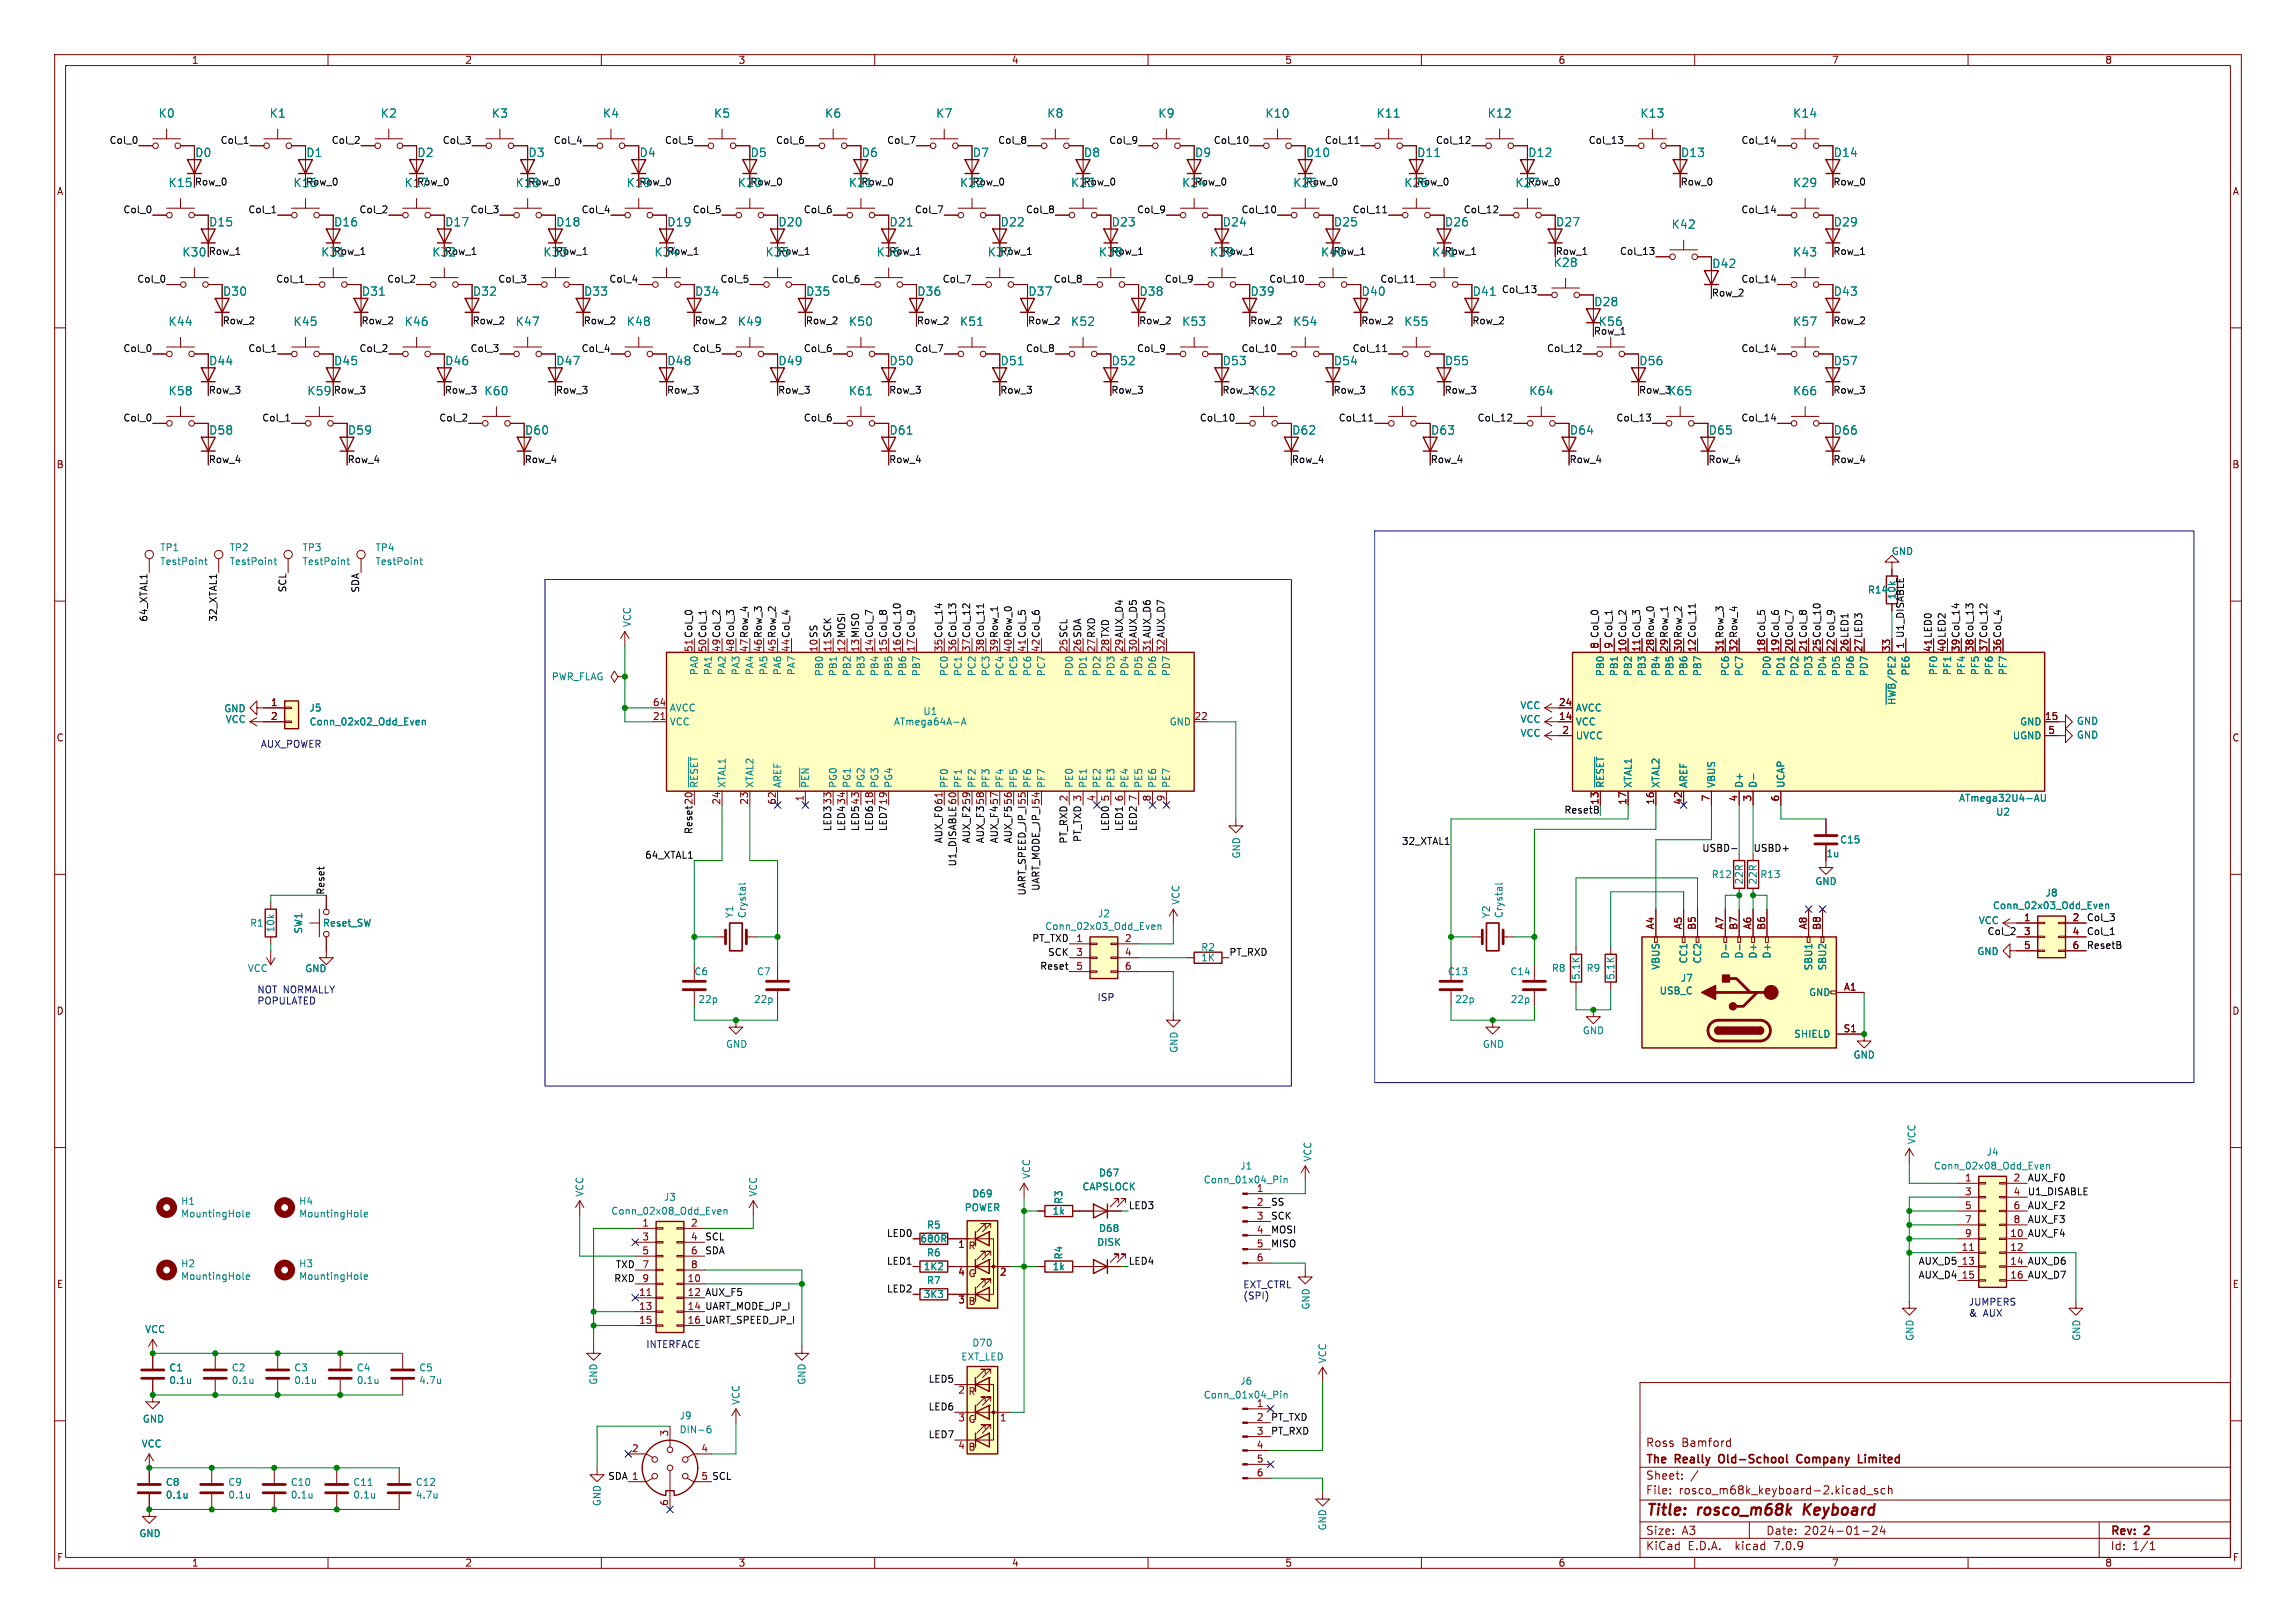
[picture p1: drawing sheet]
<svg xmlns="http://www.w3.org/2000/svg" width="420mm" height="297mm" viewBox="0 0 420 297" stroke-linecap="round" stroke-linejoin="round" font-family="sans-serif">
<defs><g id="words">
<g font-size="2.8" fill="#840000">
<text x="301" y="277.9">Title:</text>
<text x="310.6" y="277.9">rosco_m68k</text>
<text x="330.8" y="277.9">Keyboard</text>
</g>
<g font-size="2.1" fill="#008484">
<text x="28.9" y="21.7">K0</text>
<text x="49.2" y="21.7">K1</text>
<text x="69.6" y="21.7">K2</text>
<text x="89.9" y="21.7">K3</text>
<text x="110.2" y="21.7">K4</text>
<text x="130.5" y="21.7">K5</text>
<text x="150.8" y="21.7">K6</text>
<text x="171.2" y="21.7">K7</text>
<text x="191.5" y="21.7">K8</text>
<text x="211.8" y="21.7">K9</text>
<text x="231.4" y="21.7">K10</text>
<text x="251.7" y="21.7">K11</text>
<text x="272" y="21.7">K12</text>
<text x="300" y="21.7">K13</text>
<text x="327.9" y="21.7">K14</text>
<text x="30.7" y="34.4">K15</text>
<text x="53.6" y="34.4">K16</text>
<text x="73.9" y="34.4">K17</text>
<text x="94.2" y="34.4">K18</text>
<text x="114.6" y="34.4">K19</text>
<text x="134.9" y="34.4">K20</text>
<text x="155.2" y="34.4">K21</text>
<text x="175.5" y="34.4">K22</text>
<text x="195.8" y="34.4">K23</text>
<text x="216.2" y="34.4">K24</text>
<text x="236.5" y="34.4">K25</text>
<text x="256.8" y="34.4">K26</text>
<text x="277.1" y="34.4">K27</text>
<text x="327.9" y="34.4">K29</text>
<text x="33.3" y="47.1">K30</text>
<text x="58.7" y="47.1">K31</text>
<text x="79" y="47.1">K32</text>
<text x="99.3" y="47.1">K33</text>
<text x="119.6" y="47.1">K34</text>
<text x="140" y="47.1">K35</text>
<text x="160.3" y="47.1">K36</text>
<text x="180.6" y="47.1">K37</text>
<text x="200.9" y="47.1">K38</text>
<text x="221.2" y="47.1">K39</text>
<text x="241.6" y="47.1">K40</text>
<text x="261.9" y="47.1">K41</text>
<text x="305.7" y="42.1">K42</text>
<text x="327.9" y="47.1">K43</text>
<text x="284.1" y="49">K28</text>
<text x="30.7" y="59.8">K44</text>
<text x="53.6" y="59.8">K45</text>
<text x="73.9" y="59.8">K46</text>
<text x="94.2" y="59.8">K47</text>
<text x="114.6" y="59.8">K48</text>
<text x="134.9" y="59.8">K49</text>
<text x="155.2" y="59.8">K50</text>
<text x="175.5" y="59.8">K51</text>
<text x="195.8" y="59.8">K52</text>
<text x="216.2" y="59.8">K53</text>
<text x="236.5" y="59.8">K54</text>
<text x="256.8" y="59.8">K55</text>
<text x="292.4" y="59.8">K56</text>
<text x="327.9" y="59.8">K57</text>
<text x="30.7" y="72.5">K58</text>
<text x="56.1" y="72.5">K59</text>
<text x="88.5" y="72.5">K60</text>
<text x="155.2" y="72.5">K61</text>
<text x="228.9" y="72.5">K62</text>
<text x="254.3" y="72.5">K63</text>
<text x="279.7" y="72.5">K64</text>
<text x="305.1" y="72.5">K65</text>
<text x="327.9" y="72.5">K66</text>
</g>
<g font-size="2.1" fill="#840000">
<text x="35.6" y="28.9">D0</text>
<text x="55.9" y="28.9">D1</text>
<text x="76.3" y="28.9">D2</text>
<text x="96.6" y="28.9">D3</text>
<text x="116.9" y="28.9">D4</text>
<text x="137.2" y="28.9">D5</text>
<text x="157.5" y="28.9">D6</text>
<text x="177.9" y="28.9">D7</text>
<text x="198.2" y="28.9">D8</text>
<text x="218.5" y="28.9">D9</text>
<text x="238.8" y="28.9">D10</text>
<text x="259.1" y="28.9">D11</text>
<text x="279.5" y="28.9">D12</text>
<text x="307.4" y="28.9">D13</text>
<text x="335.3" y="28.9">D14</text>
<text x="38.2" y="41.6">D15</text>
<text x="61" y="41.6">D16</text>
<text x="81.3" y="41.6">D17</text>
<text x="101.7" y="41.6">D18</text>
<text x="122" y="41.6">D19</text>
<text x="142.3" y="41.6">D20</text>
<text x="162.6" y="41.6">D21</text>
<text x="182.9" y="41.6">D22</text>
<text x="203.3" y="41.6">D23</text>
<text x="223.6" y="41.6">D24</text>
<text x="243.9" y="41.6">D25</text>
<text x="264.2" y="41.6">D26</text>
<text x="284.5" y="41.6">D27</text>
<text x="335.3" y="41.6">D29</text>
<text x="313.1" y="49.3">D42</text>
<text x="40.7" y="54.3">D30</text>
<text x="66.1" y="54.3">D31</text>
<text x="86.4" y="54.3">D32</text>
<text x="106.7" y="54.3">D33</text>
<text x="127.1" y="54.3">D34</text>
<text x="147.4" y="54.3">D35</text>
<text x="167.7" y="54.3">D36</text>
<text x="188" y="54.3">D37</text>
<text x="208.3" y="54.3">D38</text>
<text x="228.7" y="54.3">D39</text>
<text x="249" y="54.3">D40</text>
<text x="269.3" y="54.3">D41</text>
<text x="291.5" y="56.2">D28</text>
<text x="335.3" y="54.3">D43</text>
<text x="38.2" y="67">D44</text>
<text x="61" y="67">D45</text>
<text x="81.3" y="67">D46</text>
<text x="101.7" y="67">D47</text>
<text x="122" y="67">D48</text>
<text x="142.3" y="67">D49</text>
<text x="162.6" y="67">D50</text>
<text x="182.9" y="67">D51</text>
<text x="203.3" y="67">D52</text>
<text x="223.6" y="67">D53</text>
<text x="243.9" y="67">D54</text>
<text x="264.2" y="67">D55</text>
<text x="299.8" y="67">D56</text>
<text x="335.3" y="67">D57</text>
<text x="38.2" y="79.7">D58</text>
<text x="63.6" y="79.7">D59</text>
<text x="95.9" y="79.7">D60</text>
<text x="162.6" y="79.7">D61</text>
<text x="236.3" y="79.7">D62</text>
<text x="261.7" y="79.7">D63</text>
<text x="287.1" y="79.7">D64</text>
<text x="312.5" y="79.7">D65</text>
<text x="335.3" y="79.7">D66</text>
<text x="301" y="268.2">The</text>
<text x="301" y="265">Ross</text>
<text x="306.5" y="268.2">Really</text>
<text x="307.6" y="265">Bamford</text>
<text x="315.1" y="268.2">Old-School</text>
<text x="330" y="268.2">Company</text>
<text x="341.8" y="268.2">Limited</text>
<text x="301" y="273.7">File:</text>
<text x="301" y="271">Sheet:</text>
<text x="307.1" y="273.7">rosco_m68k_keyboard-2.kicad_sch</text>
<text x="301" y="281.1">Size:</text>
<text x="307.6" y="281.1">A3</text>
<text x="323" y="281.1">Date:</text>
<text x="330" y="281.1">2024-01-24</text>
<text x="386" y="281.3">Rev:</text>
<text x="392.4" y="281.3">2</text>
<text x="301" y="283.9">KiCad</text>
<text x="308.7" y="283.9">E.D.A.</text>
<text x="317.6" y="283.9">kicad</text>
<text x="324.8" y="283.9">7.0.9</text>
<text x="386" y="283.9">Id:</text>
<text x="390.1" y="283.9">1/1</text>
</g>
<g font-size="1.8" fill="#840000">
<text x="35" y="11.9">1</text>
<text x="85" y="11.9">2</text>
<text x="135" y="11.9">3</text>
<text x="185" y="11.9">4</text>
<text x="235" y="11.9">5</text>
<text x="285" y="11.9">6</text>
<text x="335" y="11.9">7</text>
<text x="385" y="11.9">8</text>
<text x="10.3" y="35.9">A</text>
<text x="408.3" y="35.9">A</text>
<text x="10.3" y="85.9">B</text>
<text x="408.2" y="85.9">B</text>
<text x="292.5" y="118.8" transform="rotate(-90 292.5 118.8)">8</text>
<text x="295" y="118.8" transform="rotate(-90 295 118.8)">9</text>
<text x="297.6" y="119.4" transform="rotate(-90 297.6 119.4)">10 Col_2</text>
<text x="297.6" y="119.4" transform="rotate(-90 297.6 119.4)">10</text>
<text x="300.1" y="119.4" transform="rotate(-90 300.1 119.4)">11 Col_3</text>
<text x="300.1" y="119.4" transform="rotate(-90 300.1 119.4)">11</text>
<text x="302.6" y="119.4" transform="rotate(-90 302.6 119.4)">28 Row_0</text>
<text x="302.6" y="119.4" transform="rotate(-90 302.6 119.4)">28</text>
<text x="305.2" y="119.4" transform="rotate(-90 305.2 119.4)">29 Row_1</text>
<text x="305.2" y="119.4" transform="rotate(-90 305.2 119.4)">29</text>
<text x="307.7" y="119.4" transform="rotate(-90 307.7 119.4)">30 Row_2</text>
<text x="307.7" y="119.4" transform="rotate(-90 307.7 119.4)">30</text>
<text x="310.3" y="119.4" transform="rotate(-90 310.3 119.4)">12 Col_11</text>
<text x="310.3" y="119.4" transform="rotate(-90 310.3 119.4)">12</text>
<text x="315.3" y="119.4" transform="rotate(-90 315.3 119.4)">31 Row_3</text>
<text x="315.3" y="119.4" transform="rotate(-90 315.3 119.4)">31</text>
<text x="317.9" y="119.4" transform="rotate(-90 317.9 119.4)">32 Row_4</text>
<text x="317.9" y="119.4" transform="rotate(-90 317.9 119.4)">32</text>
<text x="323" y="119.4" transform="rotate(-90 323 119.4)">18 Col_5</text>
<text x="323" y="119.4" transform="rotate(-90 323 119.4)">18</text>
<text x="325.5" y="119.4" transform="rotate(-90 325.5 119.4)">19 Col_6</text>
<text x="325.5" y="119.4" transform="rotate(-90 325.5 119.4)">19</text>
<text x="328" y="119.4" transform="rotate(-90 328 119.4)">20 Col_7</text>
<text x="328" y="119.4" transform="rotate(-90 328 119.4)">20</text>
<text x="330.6" y="119.4" transform="rotate(-90 330.6 119.4)">21 Col_8</text>
<text x="330.6" y="119.4" transform="rotate(-90 330.6 119.4)">21</text>
<text x="333.1" y="119.4" transform="rotate(-90 333.1 119.4)">25 Col_10</text>
<text x="333.1" y="119.4" transform="rotate(-90 333.1 119.4)">25</text>
<text x="335.7" y="119.4" transform="rotate(-90 335.7 119.4)">22 Col_9</text>
<text x="335.7" y="119.4" transform="rotate(-90 335.7 119.4)">22</text>
<text x="338.2" y="119.4" transform="rotate(-90 338.2 119.4)">26 LED1</text>
<text x="338.2" y="119.4" transform="rotate(-90 338.2 119.4)">26</text>
<text x="340.7" y="119.4" transform="rotate(-90 340.7 119.4)">27 LED3</text>
<text x="340.7" y="119.4" transform="rotate(-90 340.7 119.4)">27</text>
<text x="345.8" y="119.4" transform="rotate(-90 345.8 119.4)">33</text>
<text x="348.4" y="118.8" transform="rotate(-90 348.4 118.8)">1</text>
<text x="353.4" y="119.4" transform="rotate(-90 353.4 119.4)">41 LED0</text>
<text x="353.4" y="119.4" transform="rotate(-90 353.4 119.4)">41</text>
<text x="356" y="119.4" transform="rotate(-90 356 119.4)">40 LED2</text>
<text x="356" y="119.4" transform="rotate(-90 356 119.4)">40</text>
<text x="358.5" y="119.4" transform="rotate(-90 358.5 119.4)">39 Col_14</text>
<text x="358.5" y="119.4" transform="rotate(-90 358.5 119.4)">39</text>
<text x="361.1" y="119.4" transform="rotate(-90 361.1 119.4)">38 Col_13</text>
<text x="361.1" y="119.4" transform="rotate(-90 361.1 119.4)">38</text>
<text x="363.6" y="119.4" transform="rotate(-90 363.6 119.4)">37 Col_12</text>
<text x="363.6" y="119.4" transform="rotate(-90 363.6 119.4)">37</text>
<text x="366.1" y="119.4" transform="rotate(-90 366.1 119.4)">36 Col_4</text>
<text x="366.1" y="119.4" transform="rotate(-90 366.1 119.4)">36</text>
<text x="49.5" y="129.3">1</text>
<text x="49.5" y="131.8">2</text>
<text x="119.3" y="131.8">21</text>
<text x="119.3" y="129.3">64</text>
<text x="218.4" y="131.8">22</text>
<text x="285.1" y="131.8">14</text>
<text x="285.1" y="129.3">24</text>
<text x="374" y="131.8">15</text>
<text x="10.3" y="135.9">C</text>
<text x="285.7" y="134.4">2</text>
<text x="374.6" y="134.4">5</text>
<text x="408.2" y="135.9">C</text>
<text x="131.8" y="147.4" transform="rotate(-90 131.8 147.4)">24</text>
<text x="136.9" y="147.4" transform="rotate(-90 136.9 147.4)">23</text>
<text x="142" y="147.4" transform="rotate(-90 142 147.4)">62</text>
<text x="147.1" y="146.8" transform="rotate(-90 147.1 146.8)">1</text>
<text x="162.3" y="147.4" transform="rotate(-90 162.3 147.4)">19</text>
<text x="200.4" y="146.8" transform="rotate(-90 200.4 146.8)">4</text>
<text x="202.9" y="146.8" transform="rotate(-90 202.9 146.8)">5</text>
<text x="205.5" y="146.8" transform="rotate(-90 205.5 146.8)">6</text>
<text x="208" y="146.8" transform="rotate(-90 208 146.8)">7</text>
<text x="210.6" y="146.8" transform="rotate(-90 210.6 146.8)">8</text>
<text x="213.1" y="146.8" transform="rotate(-90 213.1 146.8)">9</text>
<text x="292.5" y="147.4" transform="rotate(-90 292.5 147.4)">13</text>
<text x="297.6" y="147.4" transform="rotate(-90 297.6 147.4)">17</text>
<text x="302.6" y="147.4" transform="rotate(-90 302.6 147.4)">16</text>
<text x="307.7" y="147.4" transform="rotate(-90 307.7 147.4)">42</text>
<text x="312.8" y="146.8" transform="rotate(-90 312.8 146.8)">7</text>
<text x="317.9" y="146.8" transform="rotate(-90 317.9 146.8)">4</text>
<text x="320.4" y="146.8" transform="rotate(-90 320.4 146.8)">3</text>
<text x="325.5" y="146.8" transform="rotate(-90 325.5 146.8)">6</text>
<text x="196.8" y="172.5">1</text>
<text x="205.7" y="172.5">2</text>
<text x="302.6" y="170.2" transform="rotate(-90 302.6 170.2)">A4</text>
<text x="307.7" y="170.2" transform="rotate(-90 307.7 170.2)">A5</text>
<text x="310.3" y="170.3" transform="rotate(-90 310.3 170.3)">B5</text>
<text x="315.3" y="170.2" transform="rotate(-90 315.3 170.2)">A7</text>
<text x="317.9" y="170.3" transform="rotate(-90 317.9 170.3)">B7</text>
<text x="320.4" y="170.2" transform="rotate(-90 320.4 170.2)">A6</text>
<text x="323" y="170.3" transform="rotate(-90 323 170.3)">B6</text>
<text x="330.6" y="170.2" transform="rotate(-90 330.6 170.2)">A8</text>
<text x="333.1" y="170.3" transform="rotate(-90 333.1 170.3)">B8</text>
<text x="370.1" y="168.7">1</text>
<text x="370.1" y="171.2">3</text>
<text x="370.1" y="173.7">5</text>
<text x="379" y="168.7">2</text>
<text x="379" y="171.2">4</text>
<text x="379" y="173.7">6</text>
<text x="196.8" y="175">3</text>
<text x="196.8" y="177.5">5</text>
<text x="205.7" y="175">4</text>
<text x="205.7" y="177.5">6</text>
<text x="10.3" y="185.9">D</text>
<text x="337.2" y="181.4">A1</text>
<text x="408.2" y="185.9">D</text>
<text x="337.1" y="189">S1</text>
<text x="229.8" y="220.7">2</text>
<text x="359.3" y="216.3">1</text>
<text x="359.3" y="218.8">3</text>
<text x="359.3" y="221.4">5</text>
<text x="368.2" y="216.3">2</text>
<text x="368.2" y="218.8">4</text>
<text x="368.2" y="221.4">6</text>
<text x="117.4" y="224.5">1</text>
<text x="117.4" y="227.1">3</text>
<text x="126.3" y="224.5">2</text>
<text x="126.3" y="227.1">4</text>
<text x="229.8" y="223.3">3</text>
<text x="229.8" y="225.8">4</text>
<text x="359.3" y="223.9">7</text>
<text x="359.3" y="226.4">9</text>
<text x="367.6" y="226.4">10</text>
<text x="368.2" y="223.9">8</text>
<text x="117.4" y="229.6">5</text>
<text x="117.4" y="232.2">7</text>
<text x="126.3" y="229.6">6</text>
<text x="126.3" y="232.2">8</text>
<text x="175.2" y="228.7">1</text>
<text x="175.2" y="233.8">4</text>
<text x="177.1" y="233.9">G</text>
<text x="177.1" y="228.8">R</text>
<text x="182.8" y="233.8">2</text>
<text x="229.8" y="228.3">5</text>
<text x="229.8" y="230.9">6</text>
<text x="358.7" y="229">11</text>
<text x="358.7" y="231.5">13</text>
<text x="367.6" y="229">12</text>
<text x="367.6" y="231.5">14</text>
<text x="10.3" y="235.9">E</text>
<text x="116.8" y="237.2">11</text>
<text x="116.8" y="239.8">13</text>
<text x="117.4" y="234.7">9</text>
<text x="125.7" y="234.7">10</text>
<text x="125.7" y="237.2">12</text>
<text x="125.7" y="239.8">14</text>
<text x="175.2" y="238.8">3</text>
<text x="177.1" y="239">B</text>
<text x="358.7" y="234.1">15</text>
<text x="367.6" y="234.1">16</text>
<text x="408.3" y="235.9">E</text>
<text x="116.8" y="242.3">15</text>
<text x="125.7" y="242.3">16</text>
<text x="175.2" y="255.3">2</text>
<text x="177.1" y="255.5">R</text>
<text x="122.3" y="263" transform="rotate(-90 122.3 263)">3</text>
<text x="175.2" y="260.4">3</text>
<text x="177.1" y="260.6">G</text>
<text x="182.8" y="260.4">1</text>
<text x="229.8" y="260.1">2</text>
<text x="229.8" y="262.6">3</text>
<text x="115.5" y="265.8">2</text>
<text x="128.2" y="265.8">4</text>
<text x="175.2" y="265.5">4</text>
<text x="177.1" y="265.7">B</text>
<text x="229.8" y="265.2">4</text>
<text x="229.8" y="267.7">5</text>
<text x="122.3" y="275.7" transform="rotate(-90 122.3 275.7)">6</text>
<text x="229.8" y="270.3">6</text>
<text x="10.3" y="285.9">F</text>
<text x="35" y="286.9">1</text>
<text x="85" y="286.9">2</text>
<text x="135" y="286.9">3</text>
<text x="185" y="286.9">4</text>
<text x="235" y="286.9">5</text>
<text x="285" y="286.9">6</text>
<text x="335" y="286.9">7</text>
<text x="385" y="286.9">8</text>
<text x="408.3" y="285.9">F</text>
</g>
<g font-size="1.8">
<text x="19.9" y="26.4">Col_0</text>
<text x="40.3" y="26.4">Col_1</text>
<text x="60.6" y="26.4">Col_2</text>
<text x="80.9" y="26.4">Col_3</text>
<text x="101.2" y="26.4">Col_4</text>
<text x="121.5" y="26.4">Col_5</text>
<text x="141.9" y="26.4">Col_6</text>
<text x="162.2" y="26.4">Col_7</text>
<text x="182.5" y="26.4">Col_8</text>
<text x="202.8" y="26.4">Col_9</text>
<text x="221.9" y="26.4">Col_10</text>
<text x="242.2" y="26.4">Col_11</text>
<text x="262.6" y="26.4">Col_12</text>
<text x="290.5" y="26.4">Col_13</text>
<text x="318.4" y="26.4">Col_14</text>
<text x="35.6" y="34">Row_0</text>
<text x="55.9" y="34">Row_0</text>
<text x="76.2" y="34">Row_0</text>
<text x="96.5" y="34">Row_0</text>
<text x="116.8" y="34">Row_0</text>
<text x="137.2" y="34">Row_0</text>
<text x="177.8" y="34">Row_0</text>
<text x="198.1" y="34">Row_0</text>
<text x="218.4" y="34">Row_0</text>
<text x="238.8" y="34">Row_0</text>
<text x="259.1" y="34">Row_0</text>
<text x="279.4" y="34">Row_0</text>
<text x="307.3" y="34">Row_0</text>
<text x="335.3" y="34">Row_0</text>
<text x="22.5" y="39.1">Col_0</text>
<text x="45.3" y="39.1">Col_1</text>
<text x="65.7" y="39.1">Col_2</text>
<text x="86" y="39.1">Col_3</text>
<text x="106.3" y="39.1">Col_4</text>
<text x="126.6" y="39.1">Col_5</text>
<text x="146.9" y="39.1">Col_6</text>
<text x="167.3" y="39.1">Col_7</text>
<text x="187.6" y="39.1">Col_8</text>
<text x="207.9" y="39.1">Col_9</text>
<text x="227" y="39.1">Col_10</text>
<text x="247.3" y="39.1">Col_11</text>
<text x="267.6" y="39.1">Col_12</text>
<text x="318.4" y="39.1">Col_14</text>
<text x="38.1" y="46.7">Row_1</text>
<text x="81.3" y="46.7">Row_1</text>
<text x="101.6" y="46.7">Row_1</text>
<text x="121.9" y="46.7">Row_1</text>
<text x="142.2" y="46.7">Row_1</text>
<text x="162.6" y="46.7">Row_1</text>
<text x="182.9" y="46.7">Row_1</text>
<text x="203.2" y="46.7">Row_1</text>
<text x="223.5" y="46.7">Row_1</text>
<text x="243.8" y="46.7">Row_1</text>
<text x="284.5" y="46.7">Row_1</text>
<text x="296.2" y="46.7">Col_13</text>
<text x="335.3" y="46.7">Row_1</text>
<text x="25" y="51.8">Col_0</text>
<text x="50.4" y="51.8">Col_1</text>
<text x="70.7" y="51.8">Col_2</text>
<text x="91.1" y="51.8">Col_3</text>
<text x="111.4" y="51.8">Col_4</text>
<text x="131.7" y="51.8">Col_5</text>
<text x="152" y="51.8">Col_6</text>
<text x="172.3" y="51.8">Col_7</text>
<text x="192.7" y="51.8">Col_8</text>
<text x="213" y="51.8">Col_9</text>
<text x="232.1" y="51.8">Col_10</text>
<text x="252.4" y="51.8">Col_11</text>
<text x="274.6" y="53.7">Col_13</text>
<text x="318.4" y="51.8">Col_14</text>
<text x="40.6" y="59.4">Row_2</text>
<text x="66" y="59.4">Row_2</text>
<text x="86.4" y="59.4">Row_2</text>
<text x="106.7" y="59.4">Row_2</text>
<text x="127" y="59.4">Row_2</text>
<text x="147.3" y="59.4">Row_2</text>
<text x="167.6" y="59.4">Row_2</text>
<text x="188" y="59.4">Row_2</text>
<text x="208.3" y="59.4">Row_2</text>
<text x="228.6" y="59.4">Row_2</text>
<text x="248.9" y="59.4">Row_2</text>
<text x="269.2" y="59.4">Row_2</text>
<text x="313.1" y="54.3">Row_2</text>
<text x="335.3" y="59.4">Row_2</text>
<text x="22.5" y="64.5">Col_0</text>
<text x="45.3" y="64.5">Col_1</text>
<text x="65.7" y="64.5">Col_2</text>
<text x="86" y="64.5">Col_3</text>
<text x="106.3" y="64.5">Col_4</text>
<text x="126.6" y="64.5">Col_5</text>
<text x="146.9" y="64.5">Col_6</text>
<text x="167.3" y="64.5">Col_7</text>
<text x="187.6" y="64.5">Col_8</text>
<text x="207.9" y="64.5">Col_9</text>
<text x="227" y="64.5">Col_10</text>
<text x="247.3" y="64.5">Col_11</text>
<text x="282.9" y="64.5">Col_12</text>
<text x="291.5" y="61.3">Row_1</text>
<text x="318.4" y="64.5">Col_14</text>
<text x="22.5" y="77.2">Col_0</text>
<text x="38.1" y="72.1">Row_3</text>
<text x="47.9" y="77.2">Col_1</text>
<text x="61" y="72.1">Row_3</text>
<text x="80.3" y="77.2">Col_2</text>
<text x="81.3" y="72.1">Row_3</text>
<text x="101.6" y="72.1">Row_3</text>
<text x="121.9" y="72.1">Row_3</text>
<text x="142.2" y="72.1">Row_3</text>
<text x="146.9" y="77.2">Col_6</text>
<text x="162.6" y="72.1">Row_3</text>
<text x="182.9" y="72.1">Row_3</text>
<text x="203.2" y="72.1">Row_3</text>
<text x="219.4" y="77.2">Col_10</text>
<text x="223.5" y="72.1">Row_3</text>
<text x="243.8" y="72.1">Row_3</text>
<text x="244.8" y="77.2">Col_11</text>
<text x="264.2" y="72.1">Row_3</text>
<text x="270.2" y="77.2">Col_12</text>
<text x="295.6" y="77.2">Col_13</text>
<text x="299.7" y="72.1">Row_3</text>
<text x="318.4" y="77.2">Col_14</text>
<text x="335.3" y="72.1">Row_3</text>
<text x="38.1" y="84.8">Row_4</text>
<text x="63.5" y="84.8">Row_4</text>
<text x="95.9" y="84.8">Row_4</text>
<text x="162.6" y="84.8">Row_4</text>
<text x="236.2" y="84.8">Row_4</text>
<text x="261.6" y="84.8">Row_4</text>
<text x="287" y="84.8">Row_4</text>
<text x="312.4" y="84.8">Row_4</text>
<text x="335.3" y="84.8">Row_4</text>
<text x="27" y="113.9" transform="rotate(-90 27 113.9)">64_XTAL1</text>
<text x="39.7" y="113.9" transform="rotate(-90 39.7 113.9)">32_XTAL1</text>
<text x="52.4" y="108.5" transform="rotate(-90 52.4 108.5)">SCL</text>
<text x="65.8" y="108.5" transform="rotate(-90 65.8 108.5)">SDA</text>
<text x="126.7" y="119.4" transform="rotate(-90 126.7 119.4)">51 Col_0</text>
<text x="129.3" y="119.4" transform="rotate(-90 129.3 119.4)">50 Col_1</text>
<text x="131.8" y="119.4" transform="rotate(-90 131.8 119.4)">49 Col_2</text>
<text x="134.4" y="119.4" transform="rotate(-90 134.4 119.4)">48 Col_3</text>
<text x="136.9" y="119.4" transform="rotate(-90 136.9 119.4)">47 Row_4</text>
<text x="139.4" y="119.4" transform="rotate(-90 139.4 119.4)">46 Row_3</text>
<text x="142" y="119.4" transform="rotate(-90 142 119.4)">45 Row_2</text>
<text x="144.5" y="119.4" transform="rotate(-90 144.5 119.4)">44 Col_4</text>
<text x="149.6" y="119.4" transform="rotate(-90 149.6 119.4)">10 SS</text>
<text x="152.1" y="119.4" transform="rotate(-90 152.1 119.4)">11 SCK</text>
<text x="154.7" y="119.4" transform="rotate(-90 154.7 119.4)">12 MOSI</text>
<text x="157.2" y="119.4" transform="rotate(-90 157.2 119.4)">13 MISO</text>
<text x="159.8" y="119.4" transform="rotate(-90 159.8 119.4)">14 Col_7</text>
<text x="162.3" y="119.4" transform="rotate(-90 162.3 119.4)">15 Col_8</text>
<text x="164.8" y="119.4" transform="rotate(-90 164.8 119.4)">16 Col_10</text>
<text x="167.4" y="119.4" transform="rotate(-90 167.4 119.4)">17 Col_9</text>
<text x="172.5" y="119.4" transform="rotate(-90 172.5 119.4)">35 Col_14</text>
<text x="175" y="119.4" transform="rotate(-90 175 119.4)">36 Col_13</text>
<text x="177.5" y="119.4" transform="rotate(-90 177.5 119.4)">37 Col_12</text>
<text x="180.1" y="119.4" transform="rotate(-90 180.1 119.4)">38 Col_11</text>
<text x="182.6" y="119.4" transform="rotate(-90 182.6 119.4)">39 Row_1</text>
<text x="185.2" y="119.4" transform="rotate(-90 185.2 119.4)">40 Row_0</text>
<text x="187.7" y="119.4" transform="rotate(-90 187.7 119.4)">41 Col_5</text>
<text x="190.2" y="119.4" transform="rotate(-90 190.2 119.4)">42 Col_6</text>
<text x="195.3" y="119.4" transform="rotate(-90 195.3 119.4)">25 SCL</text>
<text x="197.9" y="119.4" transform="rotate(-90 197.9 119.4)">26 SDA</text>
<text x="200.4" y="119.4" transform="rotate(-90 200.4 119.4)">27 RXD</text>
<text x="202.9" y="119.4" transform="rotate(-90 202.9 119.4)">28 TXD</text>
<text x="205.5" y="119.4" transform="rotate(-90 205.5 119.4)">29 AUX_D4</text>
<text x="208" y="119.4" transform="rotate(-90 208 119.4)">30 AUX_D5</text>
<text x="210.6" y="119.4" transform="rotate(-90 210.6 119.4)">31 AUX_D6</text>
<text x="213.1" y="119.4" transform="rotate(-90 213.1 119.4)">32 AUX_D7</text>
<text x="292.5" y="118.8" transform="rotate(-90 292.5 118.8)">8 Col_0</text>
<text x="295" y="118.8" transform="rotate(-90 295 118.8)">9 Col_1</text>
<text x="348.4" y="118.8" transform="rotate(-90 348.4 118.8)">1 U1_DISABLE</text>
<text x="152.1" y="147.4" transform="rotate(-90 152.1 147.4)">33</text>
<text x="154.7" y="147.4" transform="rotate(-90 154.7 147.4)">34</text>
<text x="157.2" y="147.4" transform="rotate(-90 157.2 147.4)">43</text>
<text x="159.8" y="147.4" transform="rotate(-90 159.8 147.4)">18</text>
<text x="172.5" y="147.4" transform="rotate(-90 172.5 147.4)">61</text>
<text x="177.5" y="147.4" transform="rotate(-90 177.5 147.4)">59</text>
<text x="180.1" y="147.4" transform="rotate(-90 180.1 147.4)">58</text>
<text x="182.6" y="147.4" transform="rotate(-90 182.6 147.4)">57</text>
<text x="185.2" y="147.4" transform="rotate(-90 185.2 147.4)">56</text>
<text x="286.1" y="149">ResetB</text>
<text x="126.7" y="152.7" transform="rotate(-90 126.7 152.7)">Reset 20</text>
<text x="152.1" y="152.2" transform="rotate(-90 152.1 152.2)">LED3</text>
<text x="154.7" y="152.2" transform="rotate(-90 154.7 152.2)">LED4</text>
<text x="157.2" y="152.2" transform="rotate(-90 157.2 152.2)">LED5</text>
<text x="159.8" y="152.2" transform="rotate(-90 159.8 152.2)">LED6</text>
<text x="162.3" y="152.2" transform="rotate(-90 162.3 152.2)">LED7</text>
<text x="172.5" y="154.4" transform="rotate(-90 172.5 154.4)">AUX_F0</text>
<text x="177.5" y="154.4" transform="rotate(-90 177.5 154.4)">AUX_F2</text>
<text x="180.1" y="154.4" transform="rotate(-90 180.1 154.4)">AUX_F3</text>
<text x="182.6" y="154.4" transform="rotate(-90 182.6 154.4)">AUX_F4</text>
<text x="185.2" y="154.4" transform="rotate(-90 185.2 154.4)">AUX_F5</text>
<text x="195.3" y="154.5" transform="rotate(-90 195.3 154.5)">PT_RXD 2</text>
<text x="197.9" y="154.2" transform="rotate(-90 197.9 154.2)">PT_TXD 3</text>
<text x="202.9" y="152.2" transform="rotate(-90 202.9 152.2)">LED0</text>
<text x="205.5" y="152.2" transform="rotate(-90 205.5 152.2)">LED1</text>
<text x="208" y="152.2" transform="rotate(-90 208 152.2)">LED2</text>
<text x="256.3" y="154.7">32_XTAL1</text>
<text x="311.3" y="155.9">USBD-</text>
<text x="320.7" y="155.9">USBD+</text>
<text x="117.9" y="157.2">64_XTAL1</text>
<text x="175" y="158.7" transform="rotate(-90 175 158.7)">U1_DISABLE 60</text>
<text x="59.4" y="163.8" transform="rotate(-90 59.4 163.8)">Reset</text>
<text x="187.7" y="164" transform="rotate(-90 187.7 164)">UART_SPEED_JP_I55</text>
<text x="190.2" y="163.1" transform="rotate(-90 190.2 163.1)">UART_MODE_JP_I54</text>
<text x="188.7" y="172.5">PT_TXD</text>
<text x="363.5" y="171.2">Col_2</text>
<text x="381.6" y="171.2">Col_1</text>
<text x="381.6" y="168.6">Col_3</text>
<text x="381.6" y="173.7">ResetB</text>
<text x="190.2" y="177.5">Reset</text>
<text x="191.6" y="175">SCK</text>
<text x="224.8" y="175">PT_RXD</text>
<text x="206.4" y="221.4">LED3</text>
<text x="232.4" y="220.7">SS</text>
<text x="370.8" y="221.4">AUX_F2</text>
<text x="370.8" y="216.3">AUX_F0</text>
<text x="370.8" y="218.8">U1_DISABLE</text>
<text x="128.9" y="227.1">SCL</text>
<text x="162.1" y="226.4">LED0</text>
<text x="232.4" y="223.3">SCK</text>
<text x="232.4" y="225.8">MOSI</text>
<text x="370.8" y="223.9">AUX_F3</text>
<text x="370.8" y="226.4">AUX_F4</text>
<text x="112.6" y="232.1">TXD</text>
<text x="128.9" y="229.6">SDA</text>
<text x="162.1" y="231.5">LED1</text>
<text x="206.4" y="231.5">LED4</text>
<text x="232.4" y="228.3">MISO</text>
<text x="350.9" y="231.5">AUX_D5</text>
<text x="370.8" y="231.5">AUX_D6</text>
<text x="112.3" y="234.7">RXD</text>
<text x="128.9" y="239.8">UART_MODE_JP_I</text>
<text x="128.9" y="237.2">AUX_F5</text>
<text x="162.1" y="236.6">LED2</text>
<text x="350.9" y="234.1">AUX_D4</text>
<text x="370.8" y="234.1">AUX_D7</text>
<text x="128.9" y="242.3">UART_SPEED_JP_I</text>
<text x="169.8" y="253.1">LED5</text>
<text x="169.8" y="258.2">LED6</text>
<text x="169.8" y="263.3">LED7</text>
<text x="232.4" y="262.6">PT_RXD</text>
<text x="232.4" y="260.1">PT_TXD</text>
<text x="111.2" y="270.9">SDA 1</text>
<text x="128.2" y="270.9">5 SCL</text>
</g>
<g font-size="1.8" fill="#008484">
<text x="157.5" y="34">Row_0</text>
<text x="61" y="46.7">Row_1</text>
<text x="264.2" y="46.7">Row_1</text>
<text x="29.2" y="101.1">TP1</text>
<text x="41.9" y="101.1">TP2</text>
<text x="55.3" y="101.1">TP3</text>
<text x="68.6" y="101.1">TP4</text>
<text x="346" y="101.8">GND</text>
<text x="29.2" y="103.6">TestPoint</text>
<text x="41.9" y="103.6">TestPoint</text>
<text x="55.3" y="103.6">TestPoint</text>
<text x="68.6" y="103.6">TestPoint</text>
<text x="341.6" y="108.8">R14</text>
<text x="346.9" y="109.8" transform="rotate(-90 346.9 109.8)">10k</text>
<text x="115.6" y="114.8" transform="rotate(-90 115.6 114.8)">VCC</text>
<text x="100.8" y="124.7">PWR_FLAG</text>
<text x="127.9" y="123.7" transform="rotate(-90 127.9 123.7)">PA0</text>
<text x="130.4" y="123.7" transform="rotate(-90 130.4 123.7)">PA1</text>
<text x="132.9" y="123.7" transform="rotate(-90 132.9 123.7)">PA2</text>
<text x="135.5" y="123.7" transform="rotate(-90 135.5 123.7)">PA3</text>
<text x="138" y="123.7" transform="rotate(-90 138 123.7)">PA4</text>
<text x="140.6" y="123.7" transform="rotate(-90 140.6 123.7)">PA5</text>
<text x="143.1" y="123.7" transform="rotate(-90 143.1 123.7)">PA6</text>
<text x="145.6" y="123.7" transform="rotate(-90 145.6 123.7)">PA7</text>
<text x="150.7" y="123.8" transform="rotate(-90 150.7 123.8)">PB0</text>
<text x="153.3" y="123.8" transform="rotate(-90 153.3 123.8)">PB1</text>
<text x="155.8" y="123.8" transform="rotate(-90 155.8 123.8)">PB2</text>
<text x="158.3" y="123.8" transform="rotate(-90 158.3 123.8)">PB3</text>
<text x="160.9" y="123.8" transform="rotate(-90 160.9 123.8)">PB4</text>
<text x="163.4" y="123.8" transform="rotate(-90 163.4 123.8)">PB5</text>
<text x="166" y="123.8" transform="rotate(-90 166 123.8)">PB6</text>
<text x="168.5" y="123.8" transform="rotate(-90 168.5 123.8)">PB7</text>
<text x="173.6" y="123.8" transform="rotate(-90 173.6 123.8)">PC0</text>
<text x="176.1" y="123.8" transform="rotate(-90 176.1 123.8)">PC1</text>
<text x="178.7" y="123.8" transform="rotate(-90 178.7 123.8)">PC2</text>
<text x="181.2" y="123.8" transform="rotate(-90 181.2 123.8)">PC3</text>
<text x="183.7" y="123.8" transform="rotate(-90 183.7 123.8)">PC4</text>
<text x="186.3" y="123.8" transform="rotate(-90 186.3 123.8)">PC5</text>
<text x="188.8" y="123.8" transform="rotate(-90 188.8 123.8)">PC6</text>
<text x="191.4" y="123.8" transform="rotate(-90 191.4 123.8)">PC7</text>
<text x="196.4" y="123.8" transform="rotate(-90 196.4 123.8)">PD0</text>
<text x="199" y="123.8" transform="rotate(-90 199 123.8)">PD1</text>
<text x="201.5" y="123.8" transform="rotate(-90 201.5 123.8)">PD2</text>
<text x="204.1" y="123.8" transform="rotate(-90 204.1 123.8)">PD3</text>
<text x="206.6" y="123.8" transform="rotate(-90 206.6 123.8)">PD4</text>
<text x="209.1" y="123.8" transform="rotate(-90 209.1 123.8)">PD5</text>
<text x="211.7" y="123.8" transform="rotate(-90 211.7 123.8)">PD6</text>
<text x="214.2" y="123.8" transform="rotate(-90 214.2 123.8)">PD7</text>
<text x="293.6" y="123.8" transform="rotate(-90 293.6 123.8)">PB0</text>
<text x="296.1" y="123.8" transform="rotate(-90 296.1 123.8)">PB1</text>
<text x="298.7" y="123.8" transform="rotate(-90 298.7 123.8)">PB2</text>
<text x="301.2" y="123.8" transform="rotate(-90 301.2 123.8)">PB3</text>
<text x="303.8" y="123.8" transform="rotate(-90 303.8 123.8)">PB4</text>
<text x="306.3" y="123.8" transform="rotate(-90 306.3 123.8)">PB5</text>
<text x="308.8" y="123.8" transform="rotate(-90 308.8 123.8)">PB6</text>
<text x="311.4" y="123.8" transform="rotate(-90 311.4 123.8)">PB7</text>
<text x="316.5" y="123.8" transform="rotate(-90 316.5 123.8)">PC6</text>
<text x="319" y="123.8" transform="rotate(-90 319 123.8)">PC7</text>
<text x="324.1" y="123.8" transform="rotate(-90 324.1 123.8)">PD0</text>
<text x="326.6" y="123.8" transform="rotate(-90 326.6 123.8)">PD1</text>
<text x="329.2" y="123.8" transform="rotate(-90 329.2 123.8)">PD2</text>
<text x="331.7" y="123.8" transform="rotate(-90 331.7 123.8)">PD3</text>
<text x="334.2" y="123.8" transform="rotate(-90 334.2 123.8)">PD4</text>
<text x="336.8" y="123.8" transform="rotate(-90 336.8 123.8)">PD5</text>
<text x="339.3" y="123.8" transform="rotate(-90 339.3 123.8)">PD6</text>
<text x="341.9" y="123.8" transform="rotate(-90 341.9 123.8)">PD7</text>
<text x="349.5" y="123.7" transform="rotate(-90 349.5 123.7)">PE6</text>
<text x="354.6" y="123.7" transform="rotate(-90 354.6 123.7)">PF0</text>
<text x="357.1" y="123.7" transform="rotate(-90 357.1 123.7)">PF1</text>
<text x="359.6" y="123.7" transform="rotate(-90 359.6 123.7)">PF4</text>
<text x="362.2" y="123.7" transform="rotate(-90 362.2 123.7)">PF5</text>
<text x="364.7" y="123.7" transform="rotate(-90 364.7 123.7)">PF6</text>
<text x="367.3" y="123.7" transform="rotate(-90 367.3 123.7)">PF7</text>
<text x="40.9" y="130.5">GND</text>
<text x="56.5" y="130.4">J5</text>
<text x="122.4" y="130.4">AVCC</text>
<text x="168.8" y="131">U1</text>
<text x="278" y="130">VCC</text>
<text x="288.2" y="130.4">AVCC</text>
<text x="346.9" y="129.1" transform="rotate(-90 346.9 129.1)">~{HWB}/PE2</text>
<text x="41.2" y="132.5">VCC</text>
<text x="56.5" y="132.9">Conn_02x02_Odd_Even</text>
<text x="122.4" y="132.9">VCC</text>
<text x="163.4" y="132.9">ATmega64A-A</text>
<text x="213.9" y="132.9">GND</text>
<text x="278" y="132.5">VCC</text>
<text x="278" y="135">VCC</text>
<text x="288.2" y="132.9">VCC</text>
<text x="288.2" y="135.5">UVCC</text>
<text x="368.1" y="135.5">UGND</text>
<text x="369.4" y="132.9">GND</text>
<text x="379.8" y="135.4">GND</text>
<text x="379.8" y="132.8">GND</text>
<text x="127.9" y="144.3" transform="rotate(-90 127.9 144.3)">~{RESET}</text>
<text x="132.9" y="144.3" transform="rotate(-90 132.9 144.3)">XTAL1</text>
<text x="138" y="144.3" transform="rotate(-90 138 144.3)">XTAL2</text>
<text x="143.1" y="144.3" transform="rotate(-90 143.1 144.3)">AREF</text>
<text x="148.2" y="144.3" transform="rotate(-90 148.2 144.3)">~{PEN}</text>
<text x="153.3" y="144.3" transform="rotate(-90 153.3 144.3)">PG0</text>
<text x="155.8" y="144.3" transform="rotate(-90 155.8 144.3)">PG1</text>
<text x="158.3" y="144.3" transform="rotate(-90 158.3 144.3)">PG2</text>
<text x="160.9" y="144.3" transform="rotate(-90 160.9 144.3)">PG3</text>
<text x="163.4" y="144.3" transform="rotate(-90 163.4 144.3)">PG4</text>
<text x="173.6" y="144.3" transform="rotate(-90 173.6 144.3)">PF0</text>
<text x="176.1" y="144.3" transform="rotate(-90 176.1 144.3)">PF1</text>
<text x="178.7" y="144.3" transform="rotate(-90 178.7 144.3)">PF2</text>
<text x="181.2" y="144.3" transform="rotate(-90 181.2 144.3)">PF3</text>
<text x="183.7" y="144.3" transform="rotate(-90 183.7 144.3)">PF4</text>
<text x="186.3" y="144.3" transform="rotate(-90 186.3 144.3)">PF5</text>
<text x="188.8" y="144.3" transform="rotate(-90 188.8 144.3)">PF6</text>
<text x="191.4" y="144.3" transform="rotate(-90 191.4 144.3)">PF7</text>
<text x="196.4" y="144.3" transform="rotate(-90 196.4 144.3)">PE0</text>
<text x="199" y="144.3" transform="rotate(-90 199 144.3)">PE1</text>
<text x="201.5" y="144.3" transform="rotate(-90 201.5 144.3)">PE2</text>
<text x="204.1" y="144.3" transform="rotate(-90 204.1 144.3)">PE3</text>
<text x="206.6" y="144.3" transform="rotate(-90 206.6 144.3)">PE4</text>
<text x="209.1" y="144.3" transform="rotate(-90 209.1 144.3)">PE5</text>
<text x="211.7" y="144.3" transform="rotate(-90 211.7 144.3)">PE6</text>
<text x="214.2" y="144.3" transform="rotate(-90 214.2 144.3)">PE7</text>
<text x="293.6" y="144.3" transform="rotate(-90 293.6 144.3)">~{RESET}</text>
<text x="298.7" y="144.3" transform="rotate(-90 298.7 144.3)">XTAL1</text>
<text x="303.8" y="144.3" transform="rotate(-90 303.8 144.3)">XTAL2</text>
<text x="308.8" y="144.3" transform="rotate(-90 308.8 144.3)">AREF</text>
<text x="313.9" y="144.3" transform="rotate(-90 313.9 144.3)">VBUS</text>
<text x="319" y="144.3" transform="rotate(-90 319 144.3)">D+</text>
<text x="321.5" y="144.3" transform="rotate(-90 321.5 144.3)">D-</text>
<text x="326.6" y="144.3" transform="rotate(-90 326.6 144.3)">UCAP</text>
<text x="358.2" y="146.9">ATmega32U4-AU</text>
<text x="365" y="149.5">U2</text>
<text x="336.5" y="154.5">C15</text>
<text x="227.1" y="157.2" transform="rotate(-90 227.1 157.2)">GND</text>
<text x="313" y="160.9">R12</text>
<text x="319" y="162" transform="rotate(-90 319 162)">22R</text>
<text x="321.5" y="162" transform="rotate(-90 321.5 162)">22R</text>
<text x="321.9" y="160.9">R13</text>
<text x="334" y="157.1">1u</text>
<text x="216" y="165.7" transform="rotate(-90 216 165.7)">VCC</text>
<text x="332" y="162.2">GND</text>
<text x="364.4" y="166.6">Conn_02x03_Odd_Even</text>
<text x="374.1" y="164.3">J8</text>
<text x="45.6" y="169.8">R1</text>
<text x="50.4" y="170.7" transform="rotate(-90 50.4 170.7)">10k</text>
<text x="55.5" y="170.9" transform="rotate(-90 55.5 170.9)">SW1</text>
<text x="59" y="169.8">Reset_SW</text>
<text x="134.3" y="168.1" transform="rotate(-90 134.3 168.1)">Y1</text>
<text x="136.6" y="168.1" transform="rotate(-90 136.6 168.1)">Crystal</text>
<text x="191.1" y="170.4">Conn_02x03_Odd_Even</text>
<text x="200.7" y="168.1">J2</text>
<text x="272.7" y="168.1" transform="rotate(-90 272.7 168.1)">Y2</text>
<text x="275.1" y="168.1" transform="rotate(-90 275.1 168.1)">Crystal</text>
<text x="361.9" y="169.3">VCC</text>
<text x="45.2" y="178.1">VCC</text>
<text x="55.7" y="178.1">GND</text>
<text x="126.9" y="178.7">C6</text>
<text x="138.4" y="178.7">C7</text>
<text x="219.6" y="174.2">R2</text>
<text x="219.6" y="176.1">1K</text>
<text x="264.8" y="178.7">C13</text>
<text x="276.2" y="178.7">C14</text>
<text x="283.8" y="178">R8</text>
<text x="289.2" y="179.4" transform="rotate(-90 289.2 179.4)">5.1K</text>
<text x="290.1" y="178">R9</text>
<text x="295.5" y="179.4" transform="rotate(-90 295.5 179.4)">5.1K</text>
<text x="303.8" y="177.6" transform="rotate(-90 303.8 177.6)">VBUS</text>
<text x="307.4" y="179.9">J7</text>
<text x="308.8" y="176.4" transform="rotate(-90 308.8 176.4)">CC1</text>
<text x="311.4" y="176.4" transform="rotate(-90 311.4 176.4)">CC2</text>
<text x="316.5" y="175.5" transform="rotate(-90 316.5 175.5)">D-</text>
<text x="319" y="175.5" transform="rotate(-90 319 175.5)">D-</text>
<text x="321.5" y="175.5" transform="rotate(-90 321.5 175.5)">D+</text>
<text x="324.1" y="175.5" transform="rotate(-90 324.1 175.5)">D+</text>
<text x="331.7" y="177.7" transform="rotate(-90 331.7 177.7)">SBU1</text>
<text x="334.2" y="177.7" transform="rotate(-90 334.2 177.7)">SBU2</text>
<text x="361.6" y="175">GND</text>
<text x="127.7" y="183.7">22p</text>
<text x="137.8" y="183.7">22p</text>
<text x="266.1" y="183.7">22p</text>
<text x="276.2" y="183.7">22p</text>
<text x="303.5" y="182.2">USB_C</text>
<text x="330.8" y="182.5">GND</text>
<text x="132.7" y="191.9">GND</text>
<text x="271.1" y="191.9">GND</text>
<text x="289.4" y="189.5">GND</text>
<text x="328.1" y="190.1">SHIELD</text>
<text x="215.6" y="192.8" transform="rotate(-90 215.6 192.8)">GND</text>
<text x="339" y="193.9">GND</text>
<text x="350.6" y="209.5" transform="rotate(-90 350.6 209.5)">VCC</text>
<text x="188.6" y="215.8" transform="rotate(-90 188.6 215.8)">VCC</text>
<text x="200.9" y="215.5">D67</text>
<text x="226.8" y="214.2">J1</text>
<text x="240.1" y="212.7" transform="rotate(-90 240.1 212.7)">VCC</text>
<text x="353.7" y="214.2">Conn_02x08_Odd_Even</text>
<text x="363.3" y="211.7">J4</text>
<text x="33" y="220.7">H1</text>
<text x="54.6" y="220.7">H4</text>
<text x="106.9" y="219.1" transform="rotate(-90 106.9 219.1)">VCC</text>
<text x="121.4" y="219.9">J3</text>
<text x="138.7" y="219.1" transform="rotate(-90 138.7 219.1)">VCC</text>
<text x="176.4" y="221.8">POWER</text>
<text x="177.8" y="219.3">D69</text>
<text x="194.5" y="220.4" transform="rotate(-90 194.5 220.4)">R3</text>
<text x="197.9" y="218">CAPSLOCK</text>
<text x="220.1" y="216.8">Conn_01x04_Pin</text>
<text x="229.8" y="218.2">1</text>
<text x="33" y="223">MountingHole</text>
<text x="54.6" y="223">MountingHole</text>
<text x="111.7" y="222.5">Conn_02x08_Odd_Even</text>
<text x="168.3" y="227.6">680R</text>
<text x="169.5" y="225">R5</text>
<text x="192.5" y="222.5">1k</text>
<text x="200.9" y="225.7">D68</text>
<text x="33" y="232.1">H2</text>
<text x="54.6" y="232.1">H3</text>
<text x="168.9" y="232.6">1K2</text>
<text x="169.5" y="230.1">R6</text>
<text x="192.5" y="232.6">1k</text>
<text x="194.5" y="230.6" transform="rotate(-90 194.5 230.6)">R4</text>
<text x="200.6" y="228.2">DISK</text>
<text x="33" y="234.4">MountingHole</text>
<text x="54.6" y="234.4">MountingHole</text>
<text x="168.9" y="237.7">3K3</text>
<text x="169.5" y="235.2">R7</text>
<text x="239.8" y="239.7" transform="rotate(-90 239.8 239.7)">GND</text>
<text x="26.5" y="244.1">VCC</text>
<text x="350.2" y="245.5" transform="rotate(-90 350.2 245.5)">GND</text>
<text x="380.7" y="245.5" transform="rotate(-90 380.7 245.5)">GND</text>
<text x="30.9" y="251.2">C1</text>
<text x="42.3" y="251.2">C2</text>
<text x="53.7" y="251.2">C3</text>
<text x="65.2" y="251.2">C4</text>
<text x="76.6" y="251.2">C5</text>
<text x="175.7" y="249.1">EXT_LED</text>
<text x="177.8" y="246.6">D70</text>
<text x="242.8" y="249.6" transform="rotate(-90 242.8 249.6)">VCC</text>
<text x="30.9" y="253.5">0.1u</text>
<text x="42.3" y="253.5">0.1u</text>
<text x="53.7" y="253.5">0.1u</text>
<text x="65.2" y="253.5">0.1u</text>
<text x="76.6" y="253.5">4.7u</text>
<text x="109.4" y="253.5" transform="rotate(-90 109.4 253.5)">GND</text>
<text x="135.5" y="257.2" transform="rotate(-90 135.5 257.2)">VCC</text>
<text x="147.5" y="253.5" transform="rotate(-90 147.5 253.5)">GND</text>
<text x="220.1" y="256.1">Conn_01x04_Pin</text>
<text x="226.8" y="253.6">J6</text>
<text x="229.8" y="257.6">1</text>
<text x="26" y="260.5">GND</text>
<text x="124.2" y="259.9">J9</text>
<text x="124.2" y="262.5">DIN-6</text>
<text x="25.8" y="265.1">VCC</text>
<text x="30.2" y="272.1">C8</text>
<text x="30.2" y="274.4">0.1u</text>
<text x="41.7" y="272.1">C9</text>
<text x="41.7" y="274.4">0.1u</text>
<text x="53.1" y="272.1">C10</text>
<text x="53.1" y="274.4">0.1u</text>
<text x="64.5" y="272.1">C11</text>
<text x="64.5" y="274.4">0.1u</text>
<text x="76" y="272.1">C12</text>
<text x="76" y="274.4">4.7u</text>
<text x="110.1" y="275.7" transform="rotate(-90 110.1 275.7)">GND</text>
<text x="25.4" y="281.5">GND</text>
<text x="242.8" y="280.2" transform="rotate(-90 242.8 280.2)">GND</text>
</g>
<g font-size="1.8" fill="#0000c2">
<text x="47.6" y="136.9">AUX_POWER</text>
<text x="47" y="181.9">NOT NORMALLY</text>
<text x="47" y="183.9">POPULATED</text>
<text x="200.7" y="183.3">ISP</text>
<text x="227.3" y="235.8">EXT_CTRL</text>
<text x="227.3" y="237.9">(SPI)</text>
<text x="360" y="239">JUMPERS</text>
<text x="360" y="241.1">&amp;</text>
<text x="362.8" y="241.1">AUX</text>
<text x="118.1" y="246.8">INTERFACE</text>
</g>
</g></defs>
<g fill="none" stroke="#840000" stroke-width=".18">
<path d="M10 10h400v277h-400zM12 12h396v273h-396zM60 10v2M110 10v2M160 10v2M210 10v2M260 10v2M310 10v2M360 10v2M25.4 26.7h2.5M27.9 39.4h2.6M27.9 25.4h5.1"/>
<path d="M30.5 38.1h5.1M30.5 23.6v1.8M33 26.7h2.6M33 36.3v1.8M35.6 39.4h2.5M35.6 29.2v5.1M45.7 26.7h2.6M48.3 25.4h5M50.8 39.4h2.5M50.8 23.6v1.8M53.3 38.1h5.1M53.3 26.7h2.6"/>
<path d="M55.9 29.2v5.1M55.9 36.3v1.8M58.4 39.4h2.6M66 26.7h2.6M68.6 25.4h5.1M71.1 39.4h2.6M71.1 23.6v1.8M73.7 38.1h5M73.7 26.7h2.5M76.2 29.2v5.1M76.2 36.3v1.8M78.7 39.4h2.6"/>
<path d="M86.4 26.7h2.5M88.9 25.4h5.1M91.4 39.4h2.6M91.4 23.6v1.8M94 38.1h5.1M94 26.7h2.5M96.5 29.2v5.1M96.5 36.3v1.8M99.1 39.4h2.5M106.7 26.7h2.5M109.2 25.4h5.1M111.8 39.4h2.5"/>
<path d="M111.8 23.6v1.8M114.3 38.1h5.1M114.3 26.7h2.5M116.8 29.2v5.1M116.8 36.3v1.8M119.4 39.4h2.5M127 26.7h2.5M129.5 25.4h5.1M132.1 39.4h2.5M132.1 23.6v1.8M134.6 38.1h5.1M134.6 26.7h2.6"/>
<path d="M137.2 29.2v5.1M137.2 36.3v1.8M139.7 39.4h2.5M147.3 26.7h2.6M149.9 25.4h5M152.4 39.4h2.5M152.4 23.6v1.8M154.9 38.1h5.1M154.9 26.7h2.6M157.5 29.2v5.1M157.5 36.3v1.8M160 39.4h2.6"/>
<path d="M167.6 26.7h2.6M170.2 25.4h5.1M172.7 39.4h2.6M172.7 23.6v1.8M175.3 38.1h5M175.3 26.7h2.5M177.8 29.2v5.1M177.8 36.3v1.8M180.3 39.4h2.6M188 26.7h2.5M190.5 25.4h5.1M193 39.4h2.6"/>
<path d="M193 23.6v1.8M195.6 38.1h5.1M195.6 26.7h2.5M198.1 29.2v5.1M198.1 36.3v1.8M200.7 39.4h2.5M208.3 26.7h2.5M210.8 25.4h5.1M213.4 39.4h2.5M213.4 23.6v1.8M215.9 38.1h5.1M215.9 26.7h2.5"/>
<path d="M218.4 29.2v5.1M218.4 36.3v1.8M221 39.4h2.5M228.6 26.7h2.5M231.1 25.4h5.1M233.7 39.4h2.5M233.7 23.6v1.8M236.2 38.1h5.1M236.2 26.7h2.6M238.8 29.2v5.1M238.8 36.3v1.8M241.3 39.4h2.5"/>
<path d="M248.9 26.7h2.6M251.5 25.4h5M254 39.4h2.5M254 23.6v1.8M256.5 38.1h5.1M256.5 26.7h2.6M259.1 29.2v5.1M259.1 36.3v1.8M261.6 39.4h2.6M269.2 26.7h2.6M271.8 25.4h5.1M274.3 39.4h2.6"/>
<path d="M274.3 23.6v1.8M276.9 38.1h5M276.9 26.7h2.5M279.4 29.2v5.1M279.4 36.3v1.8M281.9 39.4h2.6M297.2 26.7h2.5M299.7 25.4h5.1M302.3 23.6v1.8M304.8 26.7h2.5M307.3 29.2v5.1M325.1 39.4h2.6"/>
<path d="M325.1 26.7h2.6M327.7 38.1h5M327.7 25.4h5M330.2 23.6v1.8M330.2 36.3v1.8M332.7 39.4h2.6M332.7 26.7h2.6M335.3 29.2v5.1M10 60h2M30.5 52.1h2.5M33 50.8h5.1M35.6 49v1.8"/>
<path d="M38.1 52.1h2.5M38.1 41.9v5.1M40.6 54.6v5.1M55.9 52.1h2.5M58.4 50.8h5.1M61 41.9v5.1M61 49v1.8M63.5 52.1h2.5M66 54.6v5.1M76.2 52.1h2.5M78.7 50.8h5.1M81.3 41.9v5.1"/>
<path d="M81.3 49v1.8M83.8 52.1h2.6M86.4 54.6v5.1M96.5 52.1h2.6M99.1 50.8h5M101.6 41.9v5.1M101.6 49v1.8M104.1 52.1h2.6M106.7 54.6v5.1M116.8 52.1h2.6M119.4 50.8h5.1M121.9 41.9v5.1"/>
<path d="M121.9 49v1.8M124.5 52.1h2.5M127 54.6v5.1M137.2 52.1h2.5M139.7 50.8h5.1M142.2 41.9v5.1M142.2 49v1.8M144.8 52.1h2.5M147.3 54.6v5.1M157.5 52.1h2.5M160 50.8h5.1M162.6 41.9v5.1"/>
<path d="M162.6 49v1.8M165.1 52.1h2.5M167.6 54.6v5.1M177.8 52.1h2.5M180.3 50.8h5.1M182.9 41.9v5.1M182.9 49v1.8M185.4 52.1h2.6M188 54.6v5.1M198.1 52.1h2.6M200.7 50.8h5M203.2 41.9v5.1"/>
<path d="M203.2 49v1.8M205.7 52.1h2.6M208.3 54.6v5.1M218.4 52.1h2.6M221 50.8h5.1M223.5 41.9v5.1M223.5 49v1.8M226.1 52.1h2.5M228.6 54.6v5.1M238.8 52.1h2.5M241.3 50.8h5.1M243.8 41.9v5.1"/>
<path d="M243.8 49v1.8M246.4 52.1h2.5M248.9 54.6v5.1M259.1 52.1h2.5M261.6 50.8h5.1M264.2 41.9v5.1M264.2 49v1.8M266.7 52.1h2.5M269.2 54.6v5.1M281.3 54h2.5M283.8 52.7h5.1M284.5 41.9v5.1"/>
<path d="M286.4 50.9v1.8M288.9 54h2.6M291.5 56.5v5.1M302.9 47h2.5M305.4 45.7h5.1M308 43.9v1.8M310.5 47h2.6M313.1 49.5v5.1M325.1 52.1h2.6M327.7 50.8h5M330.2 49v1.8M332.7 52.1h2.6"/>
<path d="M335.3 41.9v5.1M335.3 54.6v5.1M408 60h2M27.9 77.5h2.6M27.9 64.8h2.6M30.5 76.2h5.1M30.5 63.5h5.1M33 61.7v1.8M33 74.4v1.8M35.6 77.5h2.5M35.6 64.8h2.5M38.1 67.3v5.1"/>
<path d="M50.8 64.8h2.5M53.3 77.5h2.6M53.3 63.5h5.1M55.9 76.2h5.1M55.9 61.7v1.8M58.4 64.8h2.6M58.4 74.4v1.8M61 77.5h2.5M61 67.3v5.1M71.1 64.8h2.6M73.7 63.5h5M76.2 61.7v1.8"/>
<path d="M78.7 64.8h2.6M81.3 67.3v5.1M85.7 77.5h2.6M88.3 76.2h5M90.8 74.4v1.8M91.4 64.8h2.6M93.3 77.5h2.6M94 63.5h5.1M96.5 61.7v1.8M99.1 64.8h2.5M101.6 67.3v5.1M111.8 64.8h2.5"/>
<path d="M114.3 63.5h5.1M116.8 61.7v1.8M119.4 64.8h2.5M121.9 67.3v5.1M132.1 64.8h2.5M134.6 63.5h5.1M137.2 61.7v1.8M139.7 64.8h2.5M142.2 67.3v5.1M152.4 77.5h2.5M152.4 64.8h2.5M154.9 76.2h5.1"/>
<path d="M154.9 63.5h5.1M157.5 61.7v1.8M157.5 74.4v1.8M160 77.5h2.6M160 64.8h2.6M162.6 67.3v5.1M172.7 64.8h2.6M175.3 63.5h5M177.8 61.7v1.8M180.3 64.8h2.6M182.9 67.3v5.1M193 64.8h2.6"/>
<path d="M195.6 63.5h5.1M198.1 61.7v1.8M200.7 64.8h2.5M203.2 67.3v5.1M213.4 64.8h2.5M215.9 63.5h5.1M218.4 61.7v1.8M221 64.8h2.5M223.5 67.3v5.1M226.1 77.5h2.5M228.6 76.2h5.1M231.1 74.4v1.8"/>
<path d="M233.7 77.5h2.5M233.7 64.8h2.5M236.2 63.5h5.1M238.8 61.7v1.8M241.3 64.8h2.5M243.8 67.3v5.1M251.5 77.5h2.5M254 76.2h5.1M254 64.8h2.5M256.5 63.5h5.1M256.5 74.4v1.8M259.1 77.5h2.5"/>
<path d="M259.1 61.7v1.8M261.6 64.8h2.6M264.2 67.3v5.1M276.9 77.5h2.5M279.4 76.2h5.1M281.9 74.4v1.8M284.5 77.5h2.5M289.6 64.8h2.5M292.1 63.5h5.1M294.6 61.7v1.8M297.2 64.8h2.5M299.7 67.3v5.1"/>
<path d="M302.3 77.5h2.5M304.8 76.2h5.1M307.3 74.4v1.8M309.9 77.5h2.5M325.1 77.5h2.6M325.1 64.8h2.6M327.7 76.2h5M327.7 63.5h5M330.2 61.7v1.8M330.2 74.4v1.8M332.7 77.5h2.6M332.7 64.8h2.6"/>
<path d="M335.3 67.3v5.1M38.1 80v5.1M63.5 80v5.1M95.9 80v5.1M162.6 80v5.1M236.2 80v5.1M261.6 80v5.1M287 80v5.1M312.4 80v5.1M335.3 80v5.1M10 110h2M27.3 102.2v2.6"/>
<path d="M40 102.2v2.6M52.7 102.2v2.6M66 102.2v2.6M114.3 115.6l-.8 1.2M114.3 115.6v2.5M114.3 115.6l.8 1.2M292.7 116.8v2.6M295.3 116.8v2.6M346.1 102.9h1.2l-1.2-1.3-1.3 1.3h1.3v2.5M346.1 110.5v1.3M346.1 116.8v2.6M348.6 116.8v2.6"/>
<path d="M408 110h2M45.7 132.1h6.4M45.7 132.1l1.3 .7M47 129.5v-1.2l-1.3 1.2 1.3 1.3v-1.3h5.1M47 131.3l-1.3 .8M52.1 132h1.2v.2h-1.2zM52.1 129.4h1.2v.3h-1.2zM113 123.8l-.6-1-.6 1 .6 1 .6-1h1.3M114.3 123.8h.1M119.4 129.5h2.5M119.4 132.1h2.5M120.9 131.7h.7"/>
<path d="M218.4 132.1h2.6M282.6 129.5h5.1M282.6 132.1h5.1M282.6 132.1l1.2 .7M282.6 129.5l1.2 .8M282.6 134.6l1.2 .8M282.6 134.6h5.1M283.8 131.3l-1.2 .8M283.8 128.8l-1.2 .7M283.8 133.9l-1.2 .7M374 134.6h3.8v-1.2l1.3 1.2-1.3 1.3v-1.3M374 132.1h3.8v-1.3l1.3 1.3-1.3 1.3v-1.3"/>
<path d="M10 160h2M127 144.8v2.5M132.1 144.8v2.5M137.2 144.8v2.5M142.2 144.8v2.5M147.3 144.8v2.5M152.4 144.8v2.5M154.9 144.8v2.5M157.5 144.8v2.5M160 144.8v2.5M162.6 144.8v2.5M172.3 145.1v.7"/>
<path d="M172.7 144.8v2.5M175.3 144.8v2.5M177.8 144.8v2.5M180.3 144.8v2.5M182.9 144.8v2.5M185.4 144.8v2.5M188 144.8v2.5M190.5 144.8v2.5M195.6 144.8v2.5M198.1 144.8v2.5M200.7 144.8v2.5M203.2 144.8v2.5"/>
<path d="M205.7 144.8v2.5M208.3 144.8v2.5M210.8 144.8v2.5M213.4 144.8v2.5M226.1 149.9v1.2h1.2l-1.2 1.3-1.3-1.3h1.3M292.7 144.8v2.5M297.8 144.8v2.5M302.9 144.8v2.5M308 144.8v2.5M313.1 144.8v2.5M318.1 144.8v2.5M318.1 156.2v1.3"/>
<path d="M320.7 144.8v2.5M320.7 156.2v1.3M325.8 144.8v2.5M334 154.7v4.1h1.3l-1.3 1.2-1.3-1.2h1.3M334 149.9v2.8M408 160h2M48.8 175.3l.7 1.2M49.5 165.1v1.3M49.5 171.5v1.2M49.5 174v2.5M50.3 175.3l-.8 1.2M56.6 168.9h1.8"/>
<path d="M58.4 166.4v5.1M59.7 171.5v3.8h1.3l-1.3 1.2-1.3-1.2h1.3M59.7 163.8v2.6M127 176.5v2.8M130.8 171.5h1.9M136.5 171.5h1.9M142.2 176.5v2.8M195.6 175.3h3.8M195.6 172.7h3.8M195.6 177.8h3.8M199.4 177.7h1.3v.2h-1.3zM199.4 175.1h1.3v.3h-1.3z"/>
<path d="M199.4 172.6h1.3v.2h-1.3zM203.2 177.7h1.3v.2h-1.3zM203.2 175.1h1.3v.3h-1.3zM203.2 172.6h1.3v.2h-1.3zM204.5 175.3h3.8M204.5 172.7h3.8M204.5 177.8h3.8M214.6 166.4l-.7 1.2M214.6 166.4v2.5M214.6 166.4l.8 1.2M217.2 175.3h1.2M223.5 175.3h1.3"/>
<path d="M265.4 176.5v2.8M269.2 171.5h1.9M275 171.5h1.9M280.7 176.5v2.8M288.3 173.4v1.2M288.3 179.7v1.3M294.6 173.4v1.2M294.6 179.7v1.3M302.6 171.5h.5v1h-.5zM302.9 166.4v5.1M307.7 171.5h.5v1h-.5zM308 166.4v5.1"/>
<path d="M310.3 171.5h.5v1h-.5zM310.5 166.4v5.1M315.3 171.5h.5v1h-.5zM315.6 166.4v5.1M317.9 171.5h.5v1h-.5zM318.1 162.6v1.2M318.1 166.4v5.1M320.4 171.5h.5v1h-.5zM320.7 162.6v1.2M320.7 166.4v5.1M323 171.5h.5v1h-.5zM323.2 166.4v5.1"/>
<path d="M330.6 171.5h.5v1h-.5zM330.8 166.4v5.1M333.1 171.5h.5v1h-.5zM333.4 166.4v5.1M366.4 168.9h6.3M366.4 168.9l1.3 .8M367.7 174v-1.3l-1.3 1.3 1.3 1.3v-1.3h5M367.7 168.1l-1.3 .8M368.9 171.5h3.8M372.7 173.9h1.3v.2h-1.3zM372.7 171.3h1.3v.3h-1.3zM372.7 168.8h1.3v.2h-1.3z"/>
<path d="M376.6 173.9h1.2v.2h-1.2zM376.6 171.3h1.2v.3h-1.2zM376.6 168.8h1.2v.2h-1.2zM377.8 171.5h3.8M377.8 168.9h3.8M377.8 174h3.8M127 181.4v2.8M134.6 186.7v1.3h1.3l-1.3 1.2-1.3-1.2h1.3M142.2 181.4v2.8M214.6 185.4v1.3h1.3l-1.3 1.3-1.2-1.3h1.2M265.4 181.4v2.8M273 186.7v1.3h1.3l-1.3 1.2-1.2-1.2h1.2"/>
<path d="M280.7 181.4v2.8M291.5 184.8v1.3h1.2l-1.2 1.2-1.3-1.2h1.3M334.9 181.4h1v.5h-1zM335.9 189.2h5.1v1.3h1.3l-1.3 1.3-1.3-1.3h1.3M335.9 181.6h5.1M10 210h2M106 219.7l-.7 1.3M106 219.7v2.5M106 219.7l.8 1.3M137.8 219.7l-.8 1.3M137.8 219.7v2.5M137.8 219.7l.8 1.3"/>
<path d="M187.3 216.5l-.7 1.3M187.3 216.5v2.6M187.3 216.5l.8 1.3M228.2 218.4h4.2M238.8 213.4v2.5M238.8 213.4l-.8 1.2M238.8 213.4l.7 1.2M349.2 210.2l-.7 1.3M349.2 210.2v2.5M349.2 210.2l.8 1.3M358.1 216.5h3.8M358.1 219.1h3.8"/>
<path d="M361.9 218.9h1.3v.3h-1.3zM361.9 216.4h1.3v.3h-1.3zM365.8 218.9h1.2v.3h-1.2zM365.8 216.4h1.2v.3h-1.2zM367 216.5h3.8M367 219.1h3.8M408 210h2M116.2 224.8h3.8M116.2 234.9h3.8M116.2 237.5h3.8M116.2 227.3h3.8M116.2 229.9h3.8"/>
<path d="M116.2 232.4h3.8M118.4 237.1h.7M120 239.9h1.3v.3h-1.3zM120 237.4h1.3v.2h-1.3zM120 234.8h1.3v.3h-1.3zM120 232.3h1.3v.2h-1.3zM120 229.7h1.3v.3h-1.3zM120 227.2h1.3v.3h-1.3zM120 224.7h1.3v.2h-1.3zM123.8 239.9h1.3v.3h-1.3zM123.8 237.4h1.3v.2h-1.3zM123.8 234.8h1.3v.3h-1.3z"/>
<path d="M123.8 232.3h1.3v.2h-1.3zM123.8 229.7h1.3v.3h-1.3zM123.8 227.2h1.3v.3h-1.3zM123.8 224.7h1.3v.2h-1.3zM125.1 224.8h3.8M125.1 234.9h3.8M125.1 237.5h3.8M125.1 227.3h3.8M125.1 229.9h3.8M125.1 232.4h3.8M167 231.8h1.3M167 226.7h1.3"/>
<path d="M167 236.9h1.3M173.4 226.7h8.3v10.2h-8.3M173.4 231.8h11.4M178.4 230.5v2.5M178.4 225.4v2.6M180.2 234.8v-.7h-.7h.7l-1.5 1.5M180.2 229.7v-.7h-.7h.7l-1.5 1.5M180.2 224.7v-.8h-.7h.7l-1.5 1.5M181 230.5v2.5zM181 230.5h.1M181 225.4v2.6zM181 225.4h.1"/>
<path d="M181.2 234.8v-.7h-.7h.7l-1.5 1.5M181.2 229.7v-.7h-.7h.7l-1.5 1.5M181.2 224.7v-.8h-.7h.7l-1.5 1.5M189.9 231.8h1.2M189.9 221.6h1.2M196.2 231.8h8.9M196.2 221.6h8.9M204.6 230.3v-.8h-.8h.8l-1.5 1.5M204.6 220.1v-.8h-.8h.8l-1.5 1.6M205.9 230.3v-.8h-.8h.8l-1.6 1.5M205.9 220.1v-.8h-.8h.8l-1.6 1.6M228.2 231.1h4.2"/>
<path d="M228.2 228.6h4.2M228.2 226.1h4.2M228.2 223.5h4.2M228.2 221h4.2M238.8 232.4v1.3h1.2l-1.2 1.2-1.3-1.2h1.3M349.2 238.1v1.3h1.3l-1.3 1.3-1.2-1.3h1.2M358.1 231.8h3.8M358.1 226.7h3.8M358.1 221.6h3.8M358.1 229.2h3.8M358.1 234.3h3.8M358.1 224.2h3.8"/>
<path d="M360.3 228.8h.7M361.9 234.2h1.3v.2h-1.3zM361.9 231.6h1.3v.3h-1.3zM361.9 229.1h1.3v.3h-1.3zM361.9 226.6h1.3v.2h-1.3zM361.9 224h1.3v.3h-1.3zM361.9 221.5h1.3v.2h-1.3zM365.8 234.2h1.2v.2h-1.2zM365.8 231.6h1.2v.3h-1.2zM365.8 229.1h1.2v.3h-1.2zM365.8 226.6h1.2v.2h-1.2zM365.8 224h1.2v.3h-1.2z"/>
<path d="M365.8 221.5h1.2v.2h-1.2zM367 231.8h3.8M367 226.7h3.8M367 221.6h3.8M367 229.2h3.8M367 234.3h3.8M367 224.2h3.8M379.7 238.1v1.3h1.3l-1.3 1.3-1.2-1.3h1.2M10 260h2M27.9 252.5v4h1.3l-1.3 1.3-1.2-1.3h1.2M27.9 245.1v5.3M27.9 245.1l-.7 1.3"/>
<path d="M27.9 245.1l.8 1.3M39.4 247.6v2.8M39.4 252.5v2.8M50.8 247.6v2.8M50.8 252.5v2.8M62.2 247.6v2.8M62.2 252.5v2.8M73.7 247.6v2.8M73.7 252.5v2.8M108.6 246.4v1.2h1.3l-1.3 1.3-1.3-1.3h1.3M116.2 240h3.8M116.2 242.6h3.8"/>
<path d="M120 242.4h1.3v.3h-1.3zM123.8 242.4h1.3v.3h-1.3zM125.1 240h3.8M125.1 242.6h3.8M134.6 257.8l-.7 1.3M134.6 257.8v2.5M134.6 257.8l.8 1.3M146.7 246.4v1.2h1.3l-1.3 1.3-1.3-1.3h1.3M174.6 253.4h7.1v10.1h-7.1M174.6 258.4h10.2M178.4 257.2v2.5M178.4 252.1v2.5"/>
<path d="M180.2 256.4v-.7h-.7h.7l-1.5 1.5M180.2 251.3v-.7h-.7h.7l-1.5 1.5M181 257.2v2.5zM181 257.2h.1M181 252.1v2.5zM181 252.1h.1M181.2 256.4v-.7h-.7h.7l-1.5 1.5M181.2 251.3v-.7h-.7h.7l-1.5 1.5M228.2 257.8h4.2M241.9 250.2l-.7 1.3M241.9 250.2v2.5M241.9 250.2l.8 1.3"/>
<path d="M300 253h108v32h-108zM408 260h2M27.3 273.4v4.1h1.3l-1.3 1.3-1.3-1.3h1.3M27.3 266.1l-.8 1.2M27.3 266.1v5.3M27.3 266.1l.8 1.2M38.7 268.6v2.8M38.7 273.4v2.8M50.2 268.6v2.8M50.2 273.4v2.8M61.6 268.6v2.8M61.6 273.4v2.8"/>
<path d="M73 268.6v2.8M73 273.4v2.8M109.2 268.6v1.3h1.3l-1.3 1.2-1.3-1.2h1.3M114.9 266.1h3.3l1.2 .6M119.4 270.5l-1.2 .6h-3.3M122.6 261v3.8M122.6 269.1v7.1M125.7 270.5l1.2 .6h3.3M130.2 266.1h-3.3l-1.2 .6M180.2 261.5v-.8h-.7h.7l-1.5 1.6M181.2 261.5v-.8h-.7h.7l-1.5 1.6M228.2 270.5h4.2"/>
<path d="M228.2 268h4.2M228.2 265.4h4.2M228.2 262.9h4.2M228.2 260.3h4.2M241.9 273v1.3h1.3l-1.3 1.3-1.2-1.3h1.2M300 278.5h108M300 274.5h108M300 268.5h108M305.5 273.2v.2M305.5 272.5v.1M307.7 270.5v.2M307.7 269.8v.1"/>
<path d="M310.6 269.1l-1.3 1.9M315.9 264.6h.6M315.9 263.8h.6M316.5 263.2v1.5M320 278.5v3M340.5 273.3h.6M340.5 272.5h.6M341.1 271.9v1.5M341.4 273.5h1.2M343.3 279.4v.5l-.9 .9h1M343.4 272.5l-.3-.1-.2 .2v.2l.5 .2v.3h-.5M344.3 279.2l-.4 1.1h1"/>
<path d="M344.7 279.8v1M344.8 272.5l-.4-.1-.3 .3v.4l.1 .2h.6M345.4 272.5l.3-.1 .3 .1 .1 .9M345.4 271.9v1.5M384 278.5v6.5M60 285v2M110 285v2M160 285v2M210 285v2M260 285v2M300 281.5h108M310 285v2"/>
<path d="M340.7 280.2h1.2M360 285v2M393.3 283.6h.9M393.3 282.5l.4-.4v1.5"/>
<circle cx="28.4" cy="26.7" r=".51"/>
<circle cx="31" cy="39.4" r=".51"/>
<circle cx="32.5" cy="26.7" r=".51"/>
<circle cx="35.1" cy="39.4" r=".51"/>
<circle cx="48.8" cy="26.7" r=".51"/>
<circle cx="52.8" cy="26.7" r=".51"/>
<circle cx="53.8" cy="39.4" r=".51"/>
<circle cx="57.9" cy="39.4" r=".51"/>
<circle cx="69.1" cy="26.7" r=".51"/>
<circle cx="73.2" cy="26.7" r=".51"/>
<circle cx="74.2" cy="39.4" r=".51"/>
<circle cx="78.2" cy="39.4" r=".51"/>
<circle cx="89.4" cy="26.7" r=".51"/>
<circle cx="93.5" cy="26.7" r=".51"/>
<circle cx="94.5" cy="39.4" r=".51"/>
<circle cx="98.6" cy="39.4" r=".51"/>
<circle cx="109.7" cy="26.7" r=".51"/>
<circle cx="113.8" cy="26.7" r=".51"/>
<circle cx="114.8" cy="39.4" r=".51"/>
<circle cx="118.9" cy="39.4" r=".51"/>
<circle cx="130" cy="26.7" r=".51"/>
<circle cx="134.1" cy="26.7" r=".51"/>
<circle cx="135.1" cy="39.4" r=".51"/>
<circle cx="139.2" cy="39.4" r=".51"/>
<circle cx="150.4" cy="26.7" r=".51"/>
<circle cx="154.4" cy="26.7" r=".51"/>
<circle cx="155.4" cy="39.4" r=".51"/>
<circle cx="159.5" cy="39.4" r=".51"/>
<circle cx="170.7" cy="26.7" r=".51"/>
<circle cx="174.8" cy="26.7" r=".51"/>
<circle cx="175.8" cy="39.4" r=".51"/>
<circle cx="179.8" cy="39.4" r=".51"/>
<circle cx="191" cy="26.7" r=".51"/>
<circle cx="195.1" cy="26.7" r=".51"/>
<circle cx="196.1" cy="39.4" r=".51"/>
<circle cx="200.2" cy="39.4" r=".51"/>
<circle cx="211.3" cy="26.7" r=".51"/>
<circle cx="215.4" cy="26.7" r=".51"/>
<circle cx="216.4" cy="39.4" r=".51"/>
<circle cx="220.5" cy="39.4" r=".51"/>
<circle cx="231.6" cy="26.7" r=".51"/>
<circle cx="235.7" cy="26.7" r=".51"/>
<circle cx="236.7" cy="39.4" r=".51"/>
<circle cx="240.8" cy="39.4" r=".51"/>
<circle cx="252" cy="26.7" r=".51"/>
<circle cx="256" cy="26.7" r=".51"/>
<circle cx="257" cy="39.4" r=".51"/>
<circle cx="261.1" cy="39.4" r=".51"/>
<circle cx="272.3" cy="26.7" r=".51"/>
<circle cx="276.4" cy="26.7" r=".51"/>
<circle cx="277.4" cy="39.4" r=".51"/>
<circle cx="281.4" cy="39.4" r=".51"/>
<circle cx="300.2" cy="26.7" r=".51"/>
<circle cx="304.3" cy="26.7" r=".51"/>
<circle cx="328.2" cy="26.7" r=".51"/>
<circle cx="328.2" cy="39.4" r=".51"/>
<circle cx="332.2" cy="26.7" r=".51"/>
<circle cx="332.2" cy="39.4" r=".51"/>
<circle cx="33.5" cy="52.1" r=".51"/>
<circle cx="37.6" cy="52.1" r=".51"/>
<circle cx="58.9" cy="52.1" r=".51"/>
<circle cx="63" cy="52.1" r=".51"/>
<circle cx="79.2" cy="52.1" r=".51"/>
<circle cx="83.3" cy="52.1" r=".51"/>
<circle cx="99.6" cy="52.1" r=".51"/>
<circle cx="103.6" cy="52.1" r=".51"/>
<circle cx="119.9" cy="52.1" r=".51"/>
<circle cx="124" cy="52.1" r=".51"/>
<circle cx="140.2" cy="52.1" r=".51"/>
<circle cx="144.3" cy="52.1" r=".51"/>
<circle cx="160.5" cy="52.1" r=".51"/>
<circle cx="164.6" cy="52.1" r=".51"/>
<circle cx="180.8" cy="52.1" r=".51"/>
<circle cx="184.9" cy="52.1" r=".51"/>
<circle cx="201.2" cy="52.1" r=".51"/>
<circle cx="205.2" cy="52.1" r=".51"/>
<circle cx="221.5" cy="52.1" r=".51"/>
<circle cx="225.6" cy="52.1" r=".51"/>
<circle cx="241.8" cy="52.1" r=".51"/>
<circle cx="245.9" cy="52.1" r=".51"/>
<circle cx="262.1" cy="52.1" r=".51"/>
<circle cx="266.2" cy="52.1" r=".51"/>
<circle cx="284.4" cy="54" r=".51"/>
<circle cx="288.4" cy="54" r=".51"/>
<circle cx="305.9" cy="47" r=".51"/>
<circle cx="310" cy="47" r=".51"/>
<circle cx="328.2" cy="52.1" r=".51"/>
<circle cx="332.2" cy="52.1" r=".51"/>
<circle cx="31" cy="64.8" r=".51"/>
<circle cx="31" cy="77.5" r=".51"/>
<circle cx="35.1" cy="64.8" r=".51"/>
<circle cx="35.1" cy="77.5" r=".51"/>
<circle cx="53.8" cy="64.8" r=".51"/>
<circle cx="56.4" cy="77.5" r=".51"/>
<circle cx="57.9" cy="64.8" r=".51"/>
<circle cx="60.5" cy="77.5" r=".51"/>
<circle cx="74.2" cy="64.8" r=".51"/>
<circle cx="78.2" cy="64.8" r=".51"/>
<circle cx="88.8" cy="77.5" r=".51"/>
<circle cx="92.8" cy="77.5" r=".51"/>
<circle cx="94.5" cy="64.8" r=".51"/>
<circle cx="98.6" cy="64.8" r=".51"/>
<circle cx="114.8" cy="64.8" r=".51"/>
<circle cx="118.9" cy="64.8" r=".51"/>
<circle cx="135.1" cy="64.8" r=".51"/>
<circle cx="139.2" cy="64.8" r=".51"/>
<circle cx="155.4" cy="64.8" r=".51"/>
<circle cx="155.4" cy="77.5" r=".51"/>
<circle cx="159.5" cy="77.5" r=".51"/>
<circle cx="159.5" cy="64.8" r=".51"/>
<circle cx="175.8" cy="64.8" r=".51"/>
<circle cx="179.8" cy="64.8" r=".51"/>
<circle cx="196.1" cy="64.8" r=".51"/>
<circle cx="200.2" cy="64.8" r=".51"/>
<circle cx="216.4" cy="64.8" r=".51"/>
<circle cx="220.5" cy="64.8" r=".51"/>
<circle cx="229.1" cy="77.5" r=".51"/>
<circle cx="233.2" cy="77.5" r=".51"/>
<circle cx="236.7" cy="64.8" r=".51"/>
<circle cx="240.8" cy="64.8" r=".51"/>
<circle cx="254.5" cy="77.5" r=".51"/>
<circle cx="257" cy="64.8" r=".51"/>
<circle cx="258.6" cy="77.5" r=".51"/>
<circle cx="261.1" cy="64.8" r=".51"/>
<circle cx="279.9" cy="77.5" r=".51"/>
<circle cx="284" cy="77.5" r=".51"/>
<circle cx="292.6" cy="64.8" r=".51"/>
<circle cx="296.7" cy="64.8" r=".51"/>
<circle cx="305.3" cy="77.5" r=".51"/>
<circle cx="309.4" cy="77.5" r=".51"/>
<circle cx="328.2" cy="77.5" r=".51"/>
<circle cx="328.2" cy="64.8" r=".51"/>
<circle cx="332.2" cy="77.5" r=".51"/>
<circle cx="332.2" cy="64.8" r=".51"/>
<circle cx="27.3" cy="101.5" r=".76"/>
<circle cx="40" cy="101.5" r=".76"/>
<circle cx="52.7" cy="101.5" r=".76"/>
<circle cx="66" cy="101.5" r=".76"/>
<circle cx="59.7" cy="170.9" r=".51"/>
<circle cx="59.7" cy="166.9" r=".51"/>
<circle cx="119.8" cy="267.1" r=".51"/>
<circle cx="119.8" cy="270.1" r=".51"/>
<circle cx="122.6" cy="268.6" r=".51"/>
<circle cx="122.6" cy="265.3" r=".51"/>
<circle cx="125.3" cy="267.1" r=".51"/>
<circle cx="125.3" cy="270.1" r=".51"/>
</g>
<path d="M330.2 275.2l-.3 2M331.3 275.2l-1.3 1.1" fill="none" stroke="#840000" stroke-width=".4"/>
<path d="M133.5 168.9h2.3v5.1h-2.3zM271.9 168.9h2.3v5.1h-2.3zM314.6 266.3a1.07 1.07 0 0 0 0 1.3M326.8 267.5l.2 .2M329.5 266.3a.74 .74 0 0 0-.9 .5 .74 .74 0 0 0 .6 .9l.3-.1M340 267.7h.7M341.2 266.2v.1M341.2 266.7v1" fill="none" stroke="#840000" stroke-width=".3"/>
<g fill="none" stroke="#840000" stroke-width=".51">
<path d="M332 154.4h4M332 152.9h4M125 179.6h4M132.7 170.2v2.5M136.5 170.2v2.5M140.2 179.6h4.1M263.4 179.6h4.1M271.1 170.2v2.5M275 170.2v2.5M278.6 179.6h4.1M316.4 179.1h1.2l2.6 2.5M125 181.1h4"/>
<path d="M140.2 181.1h4.1M263.4 181.1h4.1M278.6 181.1h4.1M313 187.2l.5-.3 .7-.2h7.7a1.91 1.91 0 0 1 1.9 1.9 1.91 1.91 0 0 1-1.9 1.9h-7.6a1.91 1.91 0 0 1-1.7-1.2 1.91 1.91 0 0 1 .4-2.1zM313.8 181.6h10.2M321.4 181.6l-2.5 2.6h-1.3M25.9 252.2h4.1M25.9 250.7h4.1M37.3 252.2h4.1M37.3 250.7h4.1M48.8 252.2h4M48.8 250.7h4"/>
<path d="M60.2 252.2h4.1M60.2 250.7h4.1M71.6 252.2h4.1M71.6 250.7h4.1M25.3 273.2h4M25.3 271.7h4M36.7 273.2h4.1M36.7 271.7h4.1M48.1 273.2h4.1M48.1 271.7h4.1M59.6 273.2h4M59.6 271.7h4"/>
<path d="M71 273.2h4.1M71 271.7h4.1"/>
</g>
<g fill="none" stroke="#008484" stroke-width=".18">
<path d="M255.1 21.4h.8M178.9 59.5h.8M158.5 72.2h.9M37.4 102.5h.5M37.6 102.1v1l.3 .2M50.1 102.5h.5M50.3 102.1v1l.3 .2M63.5 102.5h.4M63.6 102.1v1l.3 .2M76.8 102.5h.5M77 102.1v1l.3 .2M76.3 131.8l.3 .1 .1 .2-.6 .1"/>
<path d="M76.6 132.6l-.3 .1M77.2 131.9l.2-.1 .3 .1 .1 .8M77.2 131.8v.9M126 138.6v5.4M175.9 132.7l.4-1.3 .4 1.3M176 132.3h.6M291.7 138.6v5.4M345 125.1v3.8M146.3 140.5v3.5M320.8 141.6v1M372.3 146.3h.6M372.6 145.4l.4 1.2"/>
<path d="M373.4 145.4v1l.3 .2h.3l.1-.2v-1M136.3 161.6l-.1 .2h-1.1M210.8 169.3h.4l.1 .3-.6 .1M211.2 170l-.4 .1M211.8 169.4l.2-.1h.3l.1 .8M211.8 169.3v.8M274.8 161.6l-.2 .2h-1.1M315.7 172.9v.9M318.2 172.9v.9M384.2 165.4l.4 .1v.2l-.6 .2M384.6 166.2l-.4 .1M385.2 165.6l.2-.2 .3 .1v.8"/>
<path d="M385.2 165.4v.9M234.3 215.2v.1M234.3 215.6v.9M234.9 215.6v.9M234.9 215.8l.2-.2 .3 .1v.8M373.4 213.1l.4 .1v.2l-.6 .1M373.8 213.9h-.4M374.4 213.2l.2-.1 .3 .1v.7M374.4 213.1v.8M44.4 222.5l.2 .2M44.4 234l.2 .1M45 222.3l.6-.1v-.3h-.4l-.2 .1 .1 .6h.5"/>
<path d="M45 233.7l.6-.1v-.3h-.4l-.2 .2 .1 .6h.5M66 222.5l.2 .2M66 234l.2 .1M66.6 222.3l.6-.1v-.3h-.4l-.2 .1 .1 .6h.5M66.6 233.7l.6-.1v-.3h-.4l-.2 .2 .1 .6h.5M131.5 221.3l.3 .1 .1 .3-.6 .1M131.8 222.1l-.3 .1M132.4 221.5l.2-.2 .3 .1 .1 .8M132.4 221.3v.9M34.8 252.3v.9M34.8 253.1h.1M46.3 252.3v.9"/>
<path d="M46.3 253.1h-.1M57.7 252.3v.9M57.7 253.1h-.1M69.1 252.3v.9M69.1 253.1h.1M80.6 252.3v.9M80.6 253.1h-.1M234.3 254.6v.1M234.3 255v.8M234.9 255v.8M234.9 255.1l.2-.1 .3 .1v.7M34.2 273.3v.8"/>
<path d="M34.2 274l-.1 .1M45.6 273.3v.8M45.6 274v.1M57.1 273.3v.8M57.1 274l-.1 .1M67.3 271.8h.8M68.5 273.3v.8M68.5 274l-.1 .1M79.9 274v.1M79.9 273.3v.8M129.3 261.7l.3-.3 .3 .1 .2 .2v.3l-.3 .2-.3-.1-.2-.1M129.9 260.9l-.3 .1-.3 .5"/>
</g>
<g fill="none" stroke="#840000" stroke-width=".25">
<path d="M34.3 29.2h2.5l-1.2 2.6zM34.3 31.8h2.5M54.6 29.2h2.5l-1.2 2.6zM54.6 31.8h2.5M74.9 29.2h2.6l-1.3 2.6zM74.9 31.8h2.6M95.2 29.2h2.6l-1.3 2.6zM95.2 31.8h2.6M115.6 29.2h2.5l-1.3 2.6zM115.6 31.8h2.5M135.9 29.2h2.5l-1.2 2.6zM135.9 31.8h2.5"/>
<path d="M156.2 29.2h2.5l-1.2 2.6zM156.2 31.8h2.5M176.5 29.2h2.6l-1.3 2.6zM176.5 31.8h2.6M196.8 29.2h2.6l-1.3 2.6zM196.8 31.8h2.6M217.2 29.2h2.5l-1.3 2.6zM217.2 31.8h2.5M237.5 29.2h2.5l-1.2 2.6zM237.5 31.8h2.5M257.8 29.2h2.5l-1.2 2.6zM257.8 31.8h2.5"/>
<path d="M278.1 29.2h2.6l-1.3 2.6zM278.1 31.8h2.6M306.1 29.2h2.5l-1.3 2.6zM306.1 31.8h2.5M334 29.2h2.5l-1.2 2.6zM334 31.8h2.5M36.8 41.9h2.6l-1.3 2.6zM36.8 44.5h2.6M39.4 54.6h2.5l-1.3 2.6zM39.4 57.2h2.5M59.7 41.9h2.5l-1.2 2.6zM59.7 44.5h2.5"/>
<path d="M64.8 54.6h2.5l-1.3 2.6zM64.8 57.2h2.5M80 41.9h2.5l-1.2 2.6zM80 44.5h2.5M85.1 54.6h2.5l-1.2 2.6zM85.1 57.2h2.5M100.3 41.9h2.6l-1.3 2.6zM100.3 44.5h2.6M105.4 54.6h2.5l-1.2 2.6zM105.4 57.2h2.5M120.6 41.9h2.6l-1.3 2.6zM120.6 44.5h2.6"/>
<path d="M125.7 54.6h2.6l-1.3 2.6zM125.7 57.2h2.6M141 41.9h2.5l-1.3 2.6zM141 44.5h2.5M146 54.6h2.6l-1.3 2.6zM146 57.2h2.6M161.3 41.9h2.5l-1.2 2.6zM161.3 44.5h2.5M166.4 54.6h2.5l-1.3 2.6zM166.4 57.2h2.5M181.6 41.9h2.5l-1.2 2.6zM181.6 44.5h2.5"/>
<path d="M186.7 54.6h2.5l-1.2 2.6zM186.7 57.2h2.5M201.9 41.9h2.6l-1.3 2.6zM201.9 44.5h2.6M207 54.6h2.5l-1.2 2.6zM207 57.2h2.5M222.2 41.9h2.6l-1.3 2.6zM222.2 44.5h2.6M227.3 54.6h2.6l-1.3 2.6zM227.3 57.2h2.6M242.6 41.9h2.5l-1.3 2.6zM242.6 44.5h2.5"/>
<path d="M247.6 54.6h2.6l-1.3 2.6zM247.6 57.2h2.6M262.9 41.9h2.5l-1.2 2.6zM262.9 44.5h2.5M268 54.6h2.5l-1.3 2.6zM268 57.2h2.5M283.2 41.9h2.5l-1.2 2.6zM283.2 44.5h2.5M290.2 56.5h2.5l-1.2 2.6zM290.2 59.1h2.5M311.8 49.5h2.5l-1.2 2.6zM311.8 52.1h2.5"/>
<path d="M334 54.6h2.5l-1.2 2.6zM334 41.9h2.5l-1.2 2.6zM334 44.5h2.5M334 57.2h2.5M36.8 67.3h2.6l-1.3 2.6zM36.8 69.9h2.6M59.7 67.3h2.5l-1.2 2.6zM59.7 69.9h2.5M80 67.3h2.5l-1.2 2.6zM80 69.9h2.5M100.3 67.3h2.6l-1.3 2.6zM100.3 69.9h2.6"/>
<path d="M120.6 67.3h2.6l-1.3 2.6zM120.6 69.9h2.6M141 67.3h2.5l-1.3 2.6zM141 69.9h2.5M161.3 67.3h2.5l-1.2 2.6zM161.3 69.9h2.5M181.6 67.3h2.5l-1.2 2.6zM181.6 69.9h2.5M201.9 67.3h2.6l-1.3 2.6zM201.9 69.9h2.6M222.2 67.3h2.6l-1.3 2.6zM222.2 69.9h2.6"/>
<path d="M242.6 67.3h2.5l-1.3 2.6zM242.6 69.9h2.5M262.9 67.3h2.5l-1.2 2.6zM262.9 69.9h2.5M298.4 67.3h2.6l-1.3 2.6zM298.4 69.9h2.6M334 67.3h2.5l-1.2 2.6zM334 69.9h2.5M36.8 80h2.6l-1.3 2.6zM36.8 82.6h2.6M62.2 80h2.6l-1.3 2.6zM62.2 82.6h2.6"/>
<path d="M94.6 80h2.6l-1.3 2.6zM94.6 82.6h2.6M161.3 80h2.5l-1.2 2.6zM161.3 82.6h2.5M234.9 80h2.6l-1.3 2.6zM234.9 82.6h2.6M260.3 80h2.6l-1.3 2.6zM260.3 82.6h2.6M285.7 80h2.6l-1.3 2.6zM285.7 82.6h2.6M311.1 80h2.6l-1.3 2.6zM311.1 82.6h2.6"/>
<path d="M334 80h2.5l-1.2 2.6zM334 82.6h2.5M121.9 119.4h96.5v25.4h-96.5zM287.7 119.4h86.3v25.4h-86.3zM345.1 105.4h2v5.1h-2zM52.1 128.3h2.5v5.1h-2.5zM317.1 157.5h2.1v5.1h-2.1zM319.7 157.5h2v5.1h-2zM48.5 166.4h2v5.1h-2zM199.4 171.5h5.1v7.6h-5.1zM218.4 174.2h5.1v2.1h-5.1zM287.3 174.6h2v5.1h-2z"/>
<path d="M293.6 174.6h2.1v5.1h-2.1zM300.4 171.5h35.5v20.3h-35.5zM372.7 167.6h5.1v7.7h-5.1zM314.3 188a.64 .64 0 0 0-.6 .6 .64 .64 0 0 0 .6 .6M321.9 188a.64 .64 0 0 1 .7 .6 .64 .64 0 0 1-.7 .6M361.9 215.3h5.1v20.3h-5.1zM120 223.5h5.1v20.3h-5.1zM168.3 230.8h5.1v2h-5.1zM168.3 225.7h5.1v2h-5.1zM168.3 235.8h5.1v2.1h-5.1zM176.9 223.4h5.6v16h-5.6zM178.4 236.9l2.6-1.3v2.5z"/>
<path d="M178.4 231.8l2.6-1.3v2.5zM178.4 226.7l2.6-1.3v2.6zM178.4 225.4v2.6M178.4 230.5v2.5M178.4 235.6v2.5M191.1 230.8h5.1v2h-5.1zM191.1 220.6h5.1v2h-5.1zM200 230.5l2.6 1.3-2.6 1.2zM200 220.3l2.6 1.3-2.6 1.3zM202.6 220.3v2.6M202.6 230.5v2.5M176.9 250.1h5.6v16h-5.6z"/>
<path d="M178.4 258.4l2.6-1.2v2.5zM178.4 253.4l2.6-1.3v2.5zM178.4 252.1v2.5M178.4 257.2v2.5M121.8 273.7a5.1 5.1 0 0 1-3.5-7.8 5.1 5.1 0 0 1 8.5 0 5.1 5.1 0 0 1-3.5 7.8M121.8 273.6v-.8h1.5v.8M178.4 263.5l2.6-1.2v2.5zM178.4 262.3v2.5"/>
</g>
<g fill="#ffffc2" stroke="#ffffc2" stroke-width=".18">
<path d="M120 223.5h5.1v20.3h-5.1z"/>
<path d="M52.1 128.3h2.5v5.1h-2.5z"/>
<path d="M121.9 119.4h96.5v25.4h-96.5z"/>
<path d="M176.9 250.1h5.6v16h-5.6z"/>
<path d="M176.9 223.4h5.6v16h-5.6z"/>
<path d="M361.9 215.3h5.1v20.3h-5.1z"/>
<path d="M199.4 171.5h5.1v7.6h-5.1z"/>
<path d="M372.7 167.6h5.1v7.7h-5.1z"/>
<path d="M287.7 119.4h86.3v25.4h-86.3z"/>
<path d="M300.4 171.5h35.5v20.3h-35.5z"/>
</g>
<g fill="none" stroke="#840000" stroke-width="1.3">
<circle cx="30.5" cy="232.4" r="1.27"/>
<circle cx="30.5" cy="221" r="1.27"/>
<circle cx="52.1" cy="221" r="1.27"/>
<circle cx="52.1" cy="232.4" r="1.27"/>
</g>
<g fill="#840000" stroke="#840000" stroke-width=".18">
<path d="M227.3 231h.9v.3h-.9z"/>
<path d="M227.3 228.5h.9v.2h-.9z"/>
<path d="M227.3 225.9h.9v.3h-.9z"/>
<path d="M227.3 223.4h.9v.2h-.9z"/>
<path d="M227.3 220.9h.9v.2h-.9z"/>
<path d="M227.3 218.3h.9v.3h-.9z"/>
<path d="M227.3 270.4h.9v.2h-.9z"/>
<path d="M227.3 267.8h.9v.3h-.9z"/>
<path d="M227.3 265.3h.9v.3h-.9z"/>
<path d="M227.3 262.8h.9v.2h-.9z"/>
<path d="M227.3 260.2h.9v.3h-.9z"/>
<path d="M227.3 257.7h.9v.2h-.9z"/>
<circle cx="181.7" cy="258.4" r=".25"/>
<circle cx="181.7" cy="231.8" r=".25"/>
<circle cx="324" cy="181.6" r="1.27"/>
</g>
<g fill="#840000" stroke="#840000" stroke-width=".25">
<path d="M321.9 188a.64 .64 0 0 1 .7 .6 .64 .64 0 0 1-.7 .6z"/>
<path d="M314.3 188h7.6v1.2h-7.6z"/>
<path d="M313.9 188.1l.4-.1v1.2a.63 .63 0 0 1-.6-.4 .63 .63 0 0 1 .2-.7z"/>
<path d="M311.3 181.6l2.5-1.3v2.6z"/>
<path d="M315.1 178.4h1.3v1.3h-1.3z"/>
<circle cx="317" cy="184.1" r=".63"/>
</g>
<g fill="none" stroke="#000" stroke-width=".18">
<path d="M44.7 26.2h.7M49.7 38.9h.8M105.6 25.8h.8M110.7 38.5h.8M166.5 25h.9l-.6 1.2M171.6 37.7h.8l-.5 1.2M228.1 25l.2 .5-.2 .7M233.2 37.7l.1 .5-.1 .7M247.9 26.2h.7M248.1 25.2l.1-.2v1.2M252.9 38.9h.8M253.2 37.9l.1-.2v1.2"/>
<path d="M268.7 25l.2 .2-.1 .3-.7 .7h.8M273.7 37.7l.3 .2-.1 .3-.7 .7h.8M296.1 25h.7l-.4 .5M296.6 25.5l.2 .2v.3l-.2 .2M324.1 25.8h.7M324.1 38.5h.7M324.7 25.4v.8M324.7 38.1v.8M43.2 46.6h.7M54.8 51.6h.7M66 46.6h.7M86.3 46.6h.8"/>
<path d="M106.7 46.6h.7M115.8 51.2h.8M127 46.6h.7M147.3 46.6h.7M167.6 46.6h.7M176.7 50.4h.8l-.5 1.2M187.9 46.6h.8M208.3 46.6h.7M228.6 46.6h.7M238.2 50.4l.2 .5-.2 .7M248.9 46.6h.7M258 51.6h.7"/>
<path d="M258.3 50.6l.1-.2v1.2M269.2 46.6h.7M280.2 52.3h.8l-.5 .5M280.7 52.8l.3 .2v.3l-.3 .3M289.5 46.6h.8M301.8 45.3h.8l-.5 .5M302.3 45.8l.3 .2v.3l-.3 .3M324.1 51.2h.7M324.7 50.8v.8M340.3 46.6h.8M49.7 64.3h.8M52.3 77h.7"/>
<path d="M110.7 63.9h.8M171.6 63.1h.8l-.5 1.2M225.5 75.8l.2 .5-.2 .7M233.2 63.1l.1 .5-.1 .7M250.4 77h.7M250.6 76l.2-.2v1.2M252.9 64.3h.8M253.2 63.3l.1-.2v1.2M276.3 75.8l.2 .2v.3l-.8 .7h.8M289 63.1l.2 .2v.3l-.8 .7h.8M296.5 61.2h.8M301.1 75.8h.8l-.4 .5"/>
<path d="M301.7 76.3l.2 .2v.3l-.2 .2M324.1 63.9h.7M324.1 76.6h.7M324.7 63.5v.8M324.7 76.2v.8M26.9 105.1v.7M39.6 105.1v.7M129.1 111.7v.7M163.5 110.7l.4-.2 .7 .2M171.4 110.6h.9M171.9 110.5v.7M174 110.8l.3-.3h.3l.2 .3"/>
<path d="M174 110.9l-.4-.4v.8M177.4 110.5v.8l-.7-.7-.4-.1-.2 .3M179.9 110.9h-1.3l.2 .1M179.9 110.5v.7M182.5 111.1v.7M294.9 111.7v.7M305 111.1v.7M310.1 110.5v.7M310.1 110.9h-1.3l.2 .1M331.7 110.7l.5-.2 .7 .2M357.5 110.6h.9M357.9 110.5v.7"/>
<path d="M360.1 110.9l-.5-.4v.8M360.1 110.8l.2-.3h.3l.3 .3M363.4 110.5v.8l-.7-.7-.3-.1-.2 .3M125.9 157.1h.8M264.4 154.5h.7M316.8 155.3h.9M386 171h.8"/>
</g>
<path d="M251.5 97.2h149.8v100.9h-149.8zM99.7 106h136.5v92.8h-136.5zM231.8 236.8v.9" fill="none" stroke="#0000c2" stroke-width=".18"/>
<g fill="none" stroke="#008400" stroke-width=".18">
<path d="M114.3 118.1v14h5.1M346.1 111.8v5M114.3 129.5h5.1M221 132.1h5.1v17.8M132.1 147.3v10.2h-5.1v19M137.2 147.3v10.2h5v19M292.7 147.3v1.9M297.8 147.3v2.6h-32.4v26.6M302.9 147.3v4.5h-22.2v24.7M313.1 147.3v6.4h-10.2v12.7M318.1 147.3v8.9M320.7 147.3v8.9"/>
<path d="M325.8 147.3v2.6h8.2M49.5 172.7v1.3M59.7 163.8h-10.2v1.3M127 171.5h3.8M138.4 171.5h3.8M208.3 175.3h8.9M208.3 177.8h6.3v7.6M214.6 168.9v3.8h-6.3M265.4 171.5h3.8M276.9 171.5h3.8M308 166.4v-3.2h-13.4v10.2M310.5 166.4v-5.7h-22.2v12.7"/>
<path d="M315.6 166.4v-2.6h2.5v2.6M320.7 166.4v-2.6h2.5v2.6M127 184.2v2.5h15.2v-2.5M265.4 184.2v2.5h15.3v-2.5M288.3 181v3.8h6.3v-3.8M341 181.6v7.6M187.3 219.1v39.3h-2.5M238.8 215.9v2.5h-6.4M349.2 212.7v3.8h8.9M358.1 219.1h-8.9v19M106 222.2v7.7h10.2M116.2 224.8h-7.6v21.6"/>
<path d="M128.9 232.4h17.8v14M128.9 234.9h17.8M137.8 222.2v2.6h-8.9M184.8 231.8h5.1M187.3 221.6h2.6M205.1 231.8h1.3M205.1 221.6h1.3M232.4 231.1h6.4v1.3M349.2 226.7h8.9M349.2 221.6h8.9M349.2 224.2h8.9M349.2 229.2h8.9"/>
<path d="M370.8 229.2h8.9v8.9M27.9 247.6h45.8M27.9 255.3h45.8M108.6 240h7.6M108.6 242.6h7.6M241.9 252.7v12.7h-9.5M27.3 276.2h45.7M27.3 268.6h45.7M122.6 261h-13.4v7.6M134.6 260.3v5.8h-4.4M232.4 270.5h9.5v2.5"/>
</g>
<g fill="none" stroke="#000084" stroke-width=".18">
<path d="M141.6 146.7l1.2 1.2M142.8 146.7l-1.2 1.2M146.7 146.7l1.2 1.2M147.9 146.7l-1.2 1.2M200.1 146.7l1.2 1.2M201.3 146.7l-1.2 1.2M210.2 146.7l1.2 1.2M211.4 146.7l-1.2 1.2M212.8 146.7l1.2 1.2M214 146.7l-1.2 1.2M307.4 146.7l1.2 1.2M308.6 146.7l-1.2 1.2"/>
<path d="M330.2 165.8l1.2 1.2M331.4 165.8l-1.2 1.2M332.8 165.8l1.2 1.2M334 165.8l-1.2 1.2M115.6 226.7l1.2 1.2M115.6 236.9l1.2 1.2M116.8 226.7l-1.2 1.2M116.8 236.9l-1.2 1.2M231.8 257.2l1.2 1.2M233 257.2l-1.2 1.2M114.3 265.5l1.2 1.2M115.5 265.5l-1.2 1.2"/>
<path d="M121.9 275.6l1.3 1.2M123.2 275.6l-1.3 1.2M231.8 267.4l1.2 1.2M233 267.4l-1.2 1.2"/>
</g>
<g fill="#008400" stroke="#008400" stroke-width=".18">
<circle cx="50.8" cy="255.3" r=".46"/>
<circle cx="39.4" cy="255.3" r=".46"/>
<circle cx="39.4" cy="247.6" r=".46"/>
<circle cx="108.6" cy="240" r=".46"/>
<circle cx="108.6" cy="242.6" r=".46"/>
<circle cx="127" cy="171.5" r=".46"/>
<circle cx="134.6" cy="186.7" r=".46"/>
<circle cx="61.6" cy="268.6" r=".46"/>
<circle cx="62.2" cy="255.3" r=".46"/>
<circle cx="27.3" cy="276.2" r=".46"/>
<circle cx="27.3" cy="268.6" r=".46"/>
<circle cx="38.7" cy="276.2" r=".46"/>
<circle cx="50.2" cy="276.2" r=".46"/>
<circle cx="38.7" cy="268.6" r=".46"/>
<circle cx="50.2" cy="268.6" r=".46"/>
<circle cx="61.6" cy="276.2" r=".46"/>
<circle cx="27.9" cy="247.6" r=".46"/>
<circle cx="27.9" cy="255.3" r=".46"/>
<circle cx="62.2" cy="247.6" r=".46"/>
<circle cx="50.8" cy="247.6" r=".46"/>
<circle cx="114.3" cy="123.8" r=".46"/>
<circle cx="114.3" cy="129.5" r=".46"/>
<circle cx="142.2" cy="171.5" r=".46"/>
<circle cx="146.7" cy="234.9" r=".46"/>
<circle cx="187.3" cy="231.8" r=".46"/>
<circle cx="349.2" cy="221.6" r=".46"/>
<circle cx="349.2" cy="224.2" r=".46"/>
<circle cx="349.2" cy="226.7" r=".46"/>
<circle cx="349.2" cy="229.2" r=".46"/>
<circle cx="341" cy="189.2" r=".46"/>
<circle cx="187.3" cy="221.6" r=".46"/>
<circle cx="273" cy="186.7" r=".46"/>
<circle cx="265.4" cy="171.5" r=".46"/>
<circle cx="320.7" cy="163.8" r=".46"/>
<circle cx="318.1" cy="163.8" r=".46"/>
<circle cx="291.5" cy="184.8" r=".46"/>
<circle cx="280.7" cy="171.5" r=".46"/>
</g>
<use href="#words"/>
</svg>
